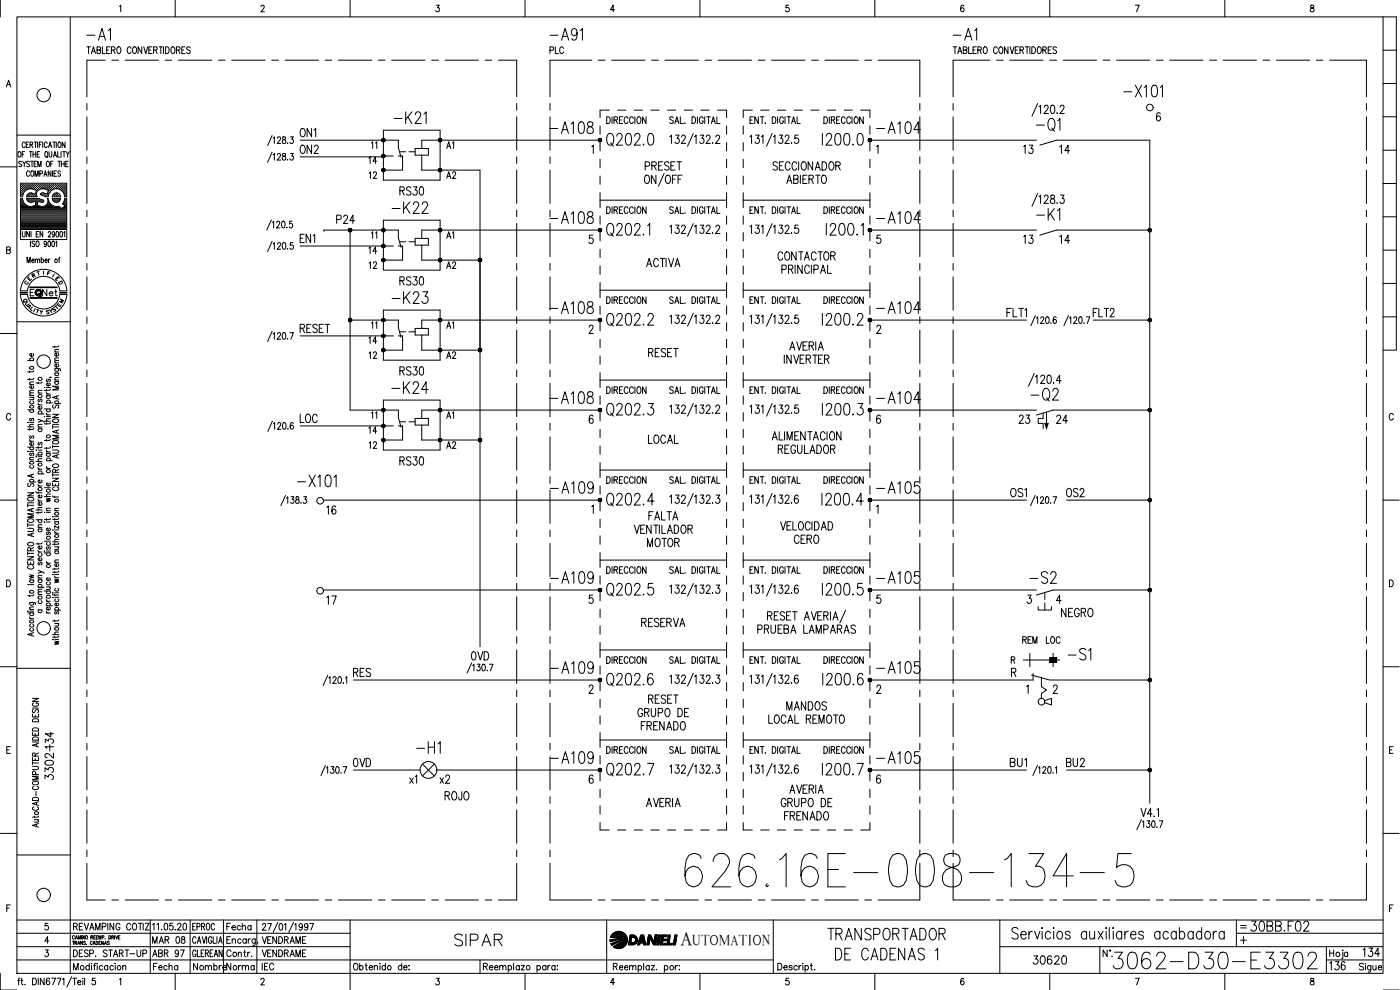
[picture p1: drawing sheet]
<svg xmlns="http://www.w3.org/2000/svg" width="420mm" height="297mm" viewBox="0 0 420 297" stroke-linecap="round" stroke-linejoin="round" font-family="sans-serif">
<defs><g id="words">
<text font-size="15.4" x="204.3" y="267.4">626.16E-008-134-5</text>
<text font-size="8.8" x="332.7" y="291.7">3062-D30-E3302</text>
<g font-size="7.5">
<text x="309.7" y="40.6">-Q1</text>
<text x="181" y="45.2">Q202.0</text>
<text x="181" y="99.1">Q202.2</text>
<text x="308.3" y="121.7">-Q2</text>
<text x="181" y="153.1">Q202.4</text>
<text x="181" y="180.3">Q202.5</text>
<text x="181" y="234.2">Q202.7</text>
</g>
<g font-size="7.1">
<text x="24.7" y="13.4">-A1</text>
<text x="163.7" y="13.4">-A91</text>
<text x="284.7" y="13.4">-A1</text>
<text x="336.2" y="30.3">-X101</text>
<text x="117.1" y="38.5">-K21</text>
<text x="163.7" y="41.3">-A108</text>
<text x="261.8" y="41.3">-A104</text>
<text x="116.4" y="65.3">-K22</text>
<text x="163.7" y="68.4">-A108</text>
<text x="261.8" y="68.4">-A104</text>
<text x="309.7" y="67.4">-K1</text>
<text x="116.4" y="92.4">-K23</text>
<text x="163.7" y="95.2">-A108</text>
<text x="261.8" y="95.2">-A104</text>
<text x="116.4" y="119.2">-K24</text>
<text x="163.7" y="122.4">-A108</text>
<text x="181" y="125.9">Q202.3</text>
<text x="261.8" y="122.4">-A104</text>
<text x="88.2" y="147.1">-X101</text>
<text x="164" y="149.2">-A109</text>
<text x="261.8" y="149.2">-A105</text>
<text x="164" y="176.4">-A109</text>
<text x="261.8" y="176.4">-A105</text>
<text x="308" y="176.4">-S2</text>
<text x="164" y="203.2">-A109</text>
<text x="261.8" y="203.2">-A105</text>
<text x="319.3" y="199.3">-S1</text>
<text x="123.8" y="227.2">-H1</text>
<text x="164" y="230.4">-A109</text>
<text x="261.8" y="230.4">-A105</text>
<text x="135.1" y="285">SIPAR</text>
<text x="247.3" y="283.3">TRANSPORTADOR</text>
<text x="249.4" y="289.3">DE CADENAS 1</text>
</g>
<text font-size="6.6" x="245.5" y="125.6">I200.3</text>
<g font-size="6.2">
<text x="99.8" y="68.4">P24</text>
<text x="305.9" y="74.4">13</text>
<text x="321.7" y="74.4" transform="rotate(-90 321.7 74.4)">14</text>
<text x="118.9" y="113.9">RS30</text>
<text x="304.4" y="128.4">23</text>
<text x="315.7" y="128.4">24</text>
<text x="104.8" y="231.4">0VD</text>
<text x="302" y="231.4">BU1</text>
<text x="318.9" y="231.4">BU2</text>
<text x="374.3" y="280.5">30BB.F02</text>
<text x="308.7" y="290.7">30620</text>
</g>
<text font-size="5.9" x="204.3" y="283.5">A</text>
<g font-size="5.7">
<text x="88.9" y="47.3">ON2</text>
<text x="88.9" y="42.3">ON1</text>
<text x="305.9" y="47.3">13</text>
<text x="316.8" y="47.3">14</text>
<text x="192.3" y="52.2">PRESET</text>
<text x="118.9" y="59.6">RS30</text>
<text x="88.9" y="74.1">EN1</text>
<text x="232.1" y="79.4">CONTACTOR</text>
<text x="118.9" y="86.8">RS30</text>
<text x="88.9" y="100.9">RESET</text>
<text x="327" y="96.3">FLT2</text>
<text x="193.3" y="108.3">RESET</text>
<text x="88.9" y="128.1">LOC</text>
<text x="193.3" y="134.4">LOCAL</text>
<text x="232.5" y="137.2">REGULADOR</text>
<text x="118.9" y="140.8">RS30</text>
<text x="97" y="155.6">16</text>
<text x="302" y="150.3">OS1</text>
<text x="318.9" y="150.3">OS2</text>
<text x="193.7" y="157.3">FALTA</text>
<text x="193" y="165.1">MOTOR</text>
<text x="237.1" y="164.4">CERO</text>
<text x="97" y="182.4">17</text>
<text x="191.2" y="189.1">RESERVA</text>
<text x="226.1" y="191.2">PRUEBA LAMPARAS</text>
<text x="317.5" y="186.3">NEGRO</text>
<text x="140.4" y="199.3">0VD</text>
<text x="104.8" y="204.3">RES</text>
<text x="193.3" y="212.4">RESET</text>
<text x="234.9" y="214.1">MANDOS</text>
<text x="190.1" y="216.3">GRUPO DE</text>
<text x="191.2" y="220.1">FRENADO</text>
<text x="16.9" y="225.8" transform="rotate(-90 16.9 225.8)">134</text>
<text x="16.9" y="235.3" transform="rotate(-90 16.9 235.3)">3302-</text>
<text x="130.9" y="236.4">x2</text>
<text x="132.3" y="241.3">ROJO</text>
<text x="233.2" y="243.4">GRUPO DE</text>
<text x="234.2" y="247.3">FRENADO</text>
<text x="397.9" y="292.1">136</text>
<text x="407.8" y="288.2">134</text>
</g>
<g font-size="5.3">
<text x="163.7" y="17.3">PLC</text>
<text x="109.4" y="50.4">14</text>
<text x="109.4" y="77.3">14</text>
<text x="109.7" y="81.8">12</text>
<text x="133" y="81.8">A2</text>
<text x="109.4" y="104.4">14</text>
<text x="109.4" y="131.2">14</text>
<text x="109.7" y="135.8">12</text>
<text x="133" y="135.8">A2</text>
<text x="305.9" y="194.4">REM</text>
<text x="312.9" y="194.4">LOC</text>
<text x="125.9" y="236.4" transform="rotate(-90 125.9 236.4)">x1</text>
<text x="44.4" y="284.3">MAR 08</text>
<text x="44.4" y="288.2">ABR 97</text>
</g>
<g font-size="4.9">
<text x="113.9" y="45.9" transform="rotate(-90 113.9 45.9)">11</text>
<text x="136.9" y="45.9" transform="rotate(-90 136.9 45.9)">A1</text>
<text x="109.7" y="54.7">12</text>
<text x="133" y="54.7">A2</text>
<text x="113.9" y="72.7" transform="rotate(-90 113.9 72.7)">11</text>
<text x="133" y="72.7">A1</text>
<text x="11.6" y="90">Net</text>
<text x="113.9" y="99.8" transform="rotate(-90 113.9 99.8)">11</text>
<text x="136.9" y="99.8" transform="rotate(-90 136.9 99.8)">A1</text>
<text x="109.7" y="108.7">12</text>
<text x="133" y="108.7">A2</text>
<text x="113.9" y="126.6" transform="rotate(-90 113.9 126.6)">11</text>
<text x="133" y="126.6">A1</text>
<text x="56.4" y="280.1">EPROC</text>
<text x="66.7" y="280.1">Fecha</text>
<text x="44.8" y="292.1">Fecha</text>
<text x="56.8" y="292.1">Nombre</text>
<text x="66.7" y="292.1">Norma</text>
<text x="77.6" y="292.1">IEC</text>
</g>
<text font-size="4.4" x="207.9" y="283.5">UTOMATION</text>
<g font-size="4">
<text x="7.1" y="85.4">E</text>
<text x="15.5" y="85.4">E</text>
<text x="16.2" y="86.4">D</text>
<text x="5.6" y="92.1">Q</text>
<text x="6.3" y="92.8">U</text>
<text x="7.1" y="93.8">A</text>
<text x="14.5" y="94.5">S</text>
<text x="15.2" y="93.8">T</text>
<text x="16.6" y="92.1">M</text>
</g>
<text font-size="3.5" x="371.1" y="279.8">=</text>
</g></defs>
<!-- layer: DCA_A3E2|CART -->
<g fill="none" stroke="#000" stroke-width=".3">
<path d="M.1 .1v5M5.1 5.1h410v286.9h-410zM21.1 5.1v286.9M35.9 1.9l.3-.3v1.9M52.6 .1v5M78.3 2l.4-.4h.5l.1 .5-.2 .5-.8 .9h1.1M105.1 .1v5M130.9 1.6h.9l-.5 .7a.61 .61 0 0 1 .5 1 .61 .61 0 0 1-1-.1M157.6 .1v5M184.4 2.9h-1.2l.8-1.3v1.9M210.1 .1v5M236.7 1.6h-.8l-.1 .8a.63 .63 0 0 1 1 0 .63 .63 0 0 1-.1 .9 .63 .63 0 0 1-.9-.1"/>
<path d="M262.6 .1v5M289.3 1.8l-.4-.2a1.12 1.12 0 0 0-.1 1.9 .57 .57 0 0 0 .5-.8 .57 .57 0 0 0-.9-.1l-.1 .3M315 .1v5M340.7 1.6h1.2l-.8 1.9M367.6 .1v5M393.4 1.6v.6a.72 .72 0 0 1 .9 .4 .72 .72 0 0 1-.3 .9 .64 .64 0 0 1-.8-.6 .64 .64 0 0 1 .8-.6l.3-.3-.1-.4zM415.1 5.1h4v100h-4M415.1 15.1h4M1.9 26.1l.7-2 .6 2M2.2 25.4h.8M415.1 35h4M415.1 25h4"/>
<path d="M.1 50.1h5M5.1 40.5h16M5.6 45.6l.1-.1a.86 .86 0 0 1 .6 .8 .86 .86 0 0 1-.6 .8 1.09 1.09 0 0 1-.1-1.5zM6.2 56.9h.1M6.2 56.2h.1M6.2 55.6h.1M6.2 57.5h.1M6.2 58.2h.1M6.2 58.8h.1M6.2 59.7h.4M6.4 57.2l.1 .1M6.4 56.5h.2"/>
<path d="M6.4 55.9l.1 .1M6.4 55.3h.2M6.4 57.8h.2M6.4 58.4h.2M6.5 48.6l-.3-.2-.6 .2 .2 .4 .6 .4 .1 .4-.3 .2-.6-.2M6.5 55.2v.2M6.5 56.5v.1M6.5 57.8v.1M6.5 58.4v.1M6.6 46.3h.5M6.7 56.9h.2M6.7 56.2h.2"/>
<path d="M6.7 55.6h.2M6.7 57.5h.2M6.7 58.2h.2M6.8 48.4l.5 .8 .5-.8M6.8 55.5v.2M6.8 56.2v.1M6.8 56.8v.2M6.8 57.4v.2M6.8 58.1v.1M7 58.3l-.2 .8-.7-.1v-4h13.9v4h-.6l-.2-.7M7.1 57.2h.1M7.1 56.5h.1"/>
<path d="M7.1 55.9h.1M7.1 55.3h.1M7.2 55.2v.2M7.2 55.9v.1M7.2 56.5v.1M7.2 57.1v.2M7.3 49.2v.8M7.4 56.9h.1M7.4 56.2h.1M7.4 55.6h.1M7.4 45.5h-.8v1.6M7.5 55.5v.2"/>
<path d="M7.5 56.2v.1M7.5 56.8v.2M7.5 43a.46 .46 0 0 0-.5-.4 .46 .46 0 0 0-.4 .7v.3a.47 .47 0 0 0 .3 .7 .47 .47 0 0 0 .6-.4M7.7 56.5h.1M7.7 55.9l.1 .1M7.7 55.3h.1M7.8 55.2v.2M7.8 56.5v.1M7.9 43.4h.4M8 59.6l3.7-.1 1.2 .5a.43 .43 0 0 1 .1 .6 .43 .43 0 0 1-.6 .1l-1-.3-.3 1.1 1.8 .5M8 56.9h.1M8 56.2h.2"/>
<path d="M8 55.6h.2M8 59.6l.1 .3M8.1 59.9l.4 .5 .6 .3 1.4-.3 .3 1.1a2.7 2.7 0 0 1-2.7 .1l-.6-.4-.6-.9M8.1 55.5v.2M8.1 56.2v.1M8.1 56.8h.1M8.1 58.8l-.1 .3M8.1 59.7h3.7M8.2 58.8h.1M8.3 56.8l-.8 .6-.6 .9M8.3 56.5h.2M8.3 55.9h.2"/>
<path d="M8.3 55.3h.2M8.3 58.4h.2M8.3 58.3l-.2 .4M8.4 55.2v.2M8.4 55.9v.1M8.4 56.5v.1M8.4 58.4v.1M8.6 42.6h-.7v1.7h.7M8.6 56.2h.2M8.6 55.6h.2M8.6 58.8h.2M8.7 55.5v.2"/>
<path d="M8.7 56.2v.1M8.7 58.7v.2M8.8 58l-.4 .3M8.8 58.2h-.1M8.8 48.6l-.2-.2-.6 .2v.3l.8 .7-.2 .4-.6-.2M8.8 51.7a.46 .46 0 0 0-.5-.4 .46 .46 0 0 0-.3 .6l.2 .9 .4 .1 .2-.4M8.8 45.5h.9M9 55.9l.1 .1M9 55.3h.1M9 58.4h.1M9 43.4l.7-.1 .1-.5-.8-.2v1.7M9.1 56.5h-.1"/>
<path d="M9.1 55.2v.2M9.1 58.4v.1M9.2 48.4h.8M9.2 45.5v1.6M9.3 56.2h.1M9.3 55.6h.1M9.3 58.2h.1M9.3 58.8h.1M9.4 55.5v.2M9.4 56.2v.1M9.4 58.1v.1M9.4 58.7v.2"/>
<path d="M9.4 51.3h.2a.86 .86 0 0 1 .6 .8 .86 .86 0 0 1-.6 .8 1.2 1.2 0 0 1-.2-1.6zM9.4 43.4l.4 .9M9.6 48.4v1.6M9.6 56.5h.1M9.6 55.9h.1M9.6 55.3h.1M9.6 58.4h.1M9.7 55.2v.2M9.7 55.9v.1M9.7 56.5v.1M9.7 58.4v.1M9.9 46.3h.8"/>
<path d="M9.9 45.5v1.6M9.9 56.2h.2M9.9 55.6h.2M9.9 58.8h.2M9.9 56.8l1 .3-.4 1.2-1.1-.4-.6 .1M10 56.7l-.8-.1-.9 .2M10 55.5v.2M10 56.2v.1M10 58.2h.1M10 58.7v.2M10.2 42.6h.8M10.2 49.2h.5"/>
<path d="M10.2 56.5h.2M10.2 55.9l.1 .1M10.2 55.3h.2M10.2 58.4h.2M10.3 55.2v.2M10.3 56.5v.1M10.3 58.4v.1M10.5 52.9v-1.6l.5 1.6 .5-1.6v1.6M10.5 56.9h.2M10.5 56.2h.2M10.5 55.6h.2M10.5 58.8h.2"/>
<path d="M10.6 55.5v.2M10.6 56.2v.1M10.6 56.8v.1M10.6 58.7v.2M10.7 42.6v1.7M10.7 58.2h.1M10.7 45.5v1.6M10.9 56.5h.1M10.9 55.9h.1M10.9 55.3h.1M11 57.2h.1M11 55.2v.2"/>
<path d="M11 55.9v.1M11 56.5v.1M11 48.4h-.8v1.6h.8M11.2 46.3h.4M11.2 56.9h.1M11.2 56.2h.1M11.2 55.6h.1M11.3 55.5v.2M11.3 56.2v.1M11.3 56.8v.2M11.3 42.6v1.7M11.3 50v-1.6l.6 1.6 .4-1.6v1.6"/>
<path d="M11.5 56.5h.1M11.5 55.9l.1 .1M11.5 55.3h.1M11.6 55.2v.2M11.6 56.5v.1M11.8 43.4h.4M11.8 56.2h.2M11.8 55.6h.2M11.9 55.5v.2M11.9 56.2v.1M11.9 56.8a1.5 1.5 0 0 0-.8 2.2h-3.1M11.9 45.5h-.7v1.6h.7"/>
<path d="M11.9 52.1l.8-.1-.1-.7h-.7v1.6M12.1 56.5h.2M12.1 55.9h.2M12.1 55.3h.2M12.2 55.2v.2M12.2 55.9v.1M12.2 56.5v.1M12.3 58.1v.4M12.3 58.5l1.4 .5h.7M12.4 58h-.1M12.4 56.2h.2M12.4 55.6h.2"/>
<path d="M12.4 58.2h.2M12.5 42.6h-.7v1.7M12.5 55.5v.2M12.5 56.2v.1M12.5 58.1v.1M12.8 55.9l.1 .1M12.8 55.3h.1M12.8 58.4h.1M12.8 42.6v1.7M12.9 56.5h-.1M12.9 55.2v.2M12.9 58.4v.1"/>
<path d="M13.1 56.2h.2M13.1 55.6h.2M13.1 58.2h.2M13.2 52.9l.4-1.6 .5 1.6M13.2 55.5v.2M13.2 56.2v.1M13.2 58.1v.1M13.3 52.4h.6M13.4 56.5h.1M13.4 55.9h.1M13.4 55.3h.1M13.4 58.4h.1"/>
<path d="M13.5 55.2v.2M13.5 55.9v.1M13.5 56.5v.1M13.5 58.4v.1M13.6 56.7l-.8-.1-.9 .2M13.6 56.8l.9 .3-.4 1.2-1.1-.4-.6 .1M13.7 45.6l.1-.1a.88 .88 0 0 1 .6 .8 .88 .88 0 0 1-.6 .8 1.09 1.09 0 0 1-.1-1.5zM13.7 56.2h.2M13.7 55.6h.2M13.7 58.8h.2M13.8 55.5v.2M13.8 56.2v.1"/>
<path d="M13.8 58.7v.2M14 46.8l.3 .5M14.1 56.5h.1M14.1 55.9h.1M14.1 55.3h.1M14.1 58.4h.1M14.1 48.5l.2-.1a.86 .86 0 0 1 .6 .8 .86 .86 0 0 1-.6 .8 1.09 1.09 0 0 1-.2-1.5zM14.1 55.2v.2M14.1 55.9v.1M14.1 56.5v.1M14.1 58.4v.1M14.2 43a.46 .46 0 0 0-.6-.4 .46 .46 0 0 0-.3 .7l.2 .9 .4 .1 .3-.4"/>
<path d="M14.4 58.8h.1M14.4 56.9h.1M14.4 56.2h.1M14.4 55.6h.1M14.4 58.2h.1M14.4 59.6h-.2a1.59 1.59 0 0 1-1.3 2.3M14.4 55.5v.2M14.4 56.2v.1M14.4 56.8v.2M14.4 58.1v.1M14.4 59.6a2.78 2.78 0 0 0 3.4 2.4l.6 .5M14.5 57.5h.1"/>
<path d="M14.6 44.3l.4-1.7 .5 1.7M14.7 57.2l.1 .1M14.7 56.5h.1M14.7 55.9l.1 .1M14.7 55.3h.1M14.7 57.8h.1M14.7 45.5l.1 1.4 .3 .2 .4-.2v-1.4M14.7 43.7h.6M14.8 57.8h.1M14.8 55.2v.2M14.8 56.5v.1M15 56.9h.2"/>
<path d="M15 56.2h.2M15 55.6h.2M15.1 55.5v.2M15.1 56.2v.1M15.1 56.8v.2M15.2 49.2h.5M15.3 51.3v1.6l-.8-1.6v1.6M15.3 56.5h.2M15.3 55.9h.2M15.3 55.3h.2M15.4 55.2v.2M15.4 55.9v.1"/>
<path d="M15.4 56.5v.1M15.6 56.9h.1M15.6 56.2h.2M15.6 55.6h.2M15.7 59.6h2.5a1.26 1.26 0 0 1-1.3 1.1 1.26 1.26 0 0 1-1.2-1.1zM15.7 55.5v.2M15.7 56.2v.1M15.7 56.8v.1M15.7 51.3v1.6M15.8 59.7h2.2M15.8 42.6h.9M16 48.4h-.8v1.6"/>
<path d="M16 56.5h.1M16 55.9v.1M16 55.3h.1M16 56.8l-1.2 1-.4 1.3M16 56.8l1-.2 .9 .2M16 47.1l.5-1.6 .5 1.6M16 58.4h.1M16 55.2v.2M16 56.5v.1M16 58.4v.1M16.1 58.3l-.4 .7 2.5 .1-.4-.8M16.2 46.6h.6"/>
<path d="M16.2 52.1h.5M16.3 42.6v1.7M16.3 56.2h.1M16.3 55.6h.1M16.3 58.8h.1M16.3 55.5v.2M16.3 56.2v.1M16.3 58.2h.1M16.3 58.7v.2M16.4 58.2h.1M16.5 58l-.4 .3M16.5 58h.9"/>
<path d="M16.6 56.5h.1M16.6 55.9h.1M16.6 55.3h.1M16.6 58.4h.1M16.7 55.2v.2M16.7 55.9v.1M16.7 56.5v.1M16.7 58.4v.1M16.9 42.6v1.7M16.9 56.2h.2M16.9 55.6h.2M16.9 58.2h.2"/>
<path d="M16.9 58.8h.2M17 51.3h-.8v1.6h.8M17 55.5v.2M17 56.2v.1M17 58.1v.1M17 58.7v.2M17.2 55.9l.1 .1M17.2 55.3h.2M17.2 58.4h.2M17.3 45.5v1.6h.7M17.3 56.5h-.1M17.3 55.2v.2"/>
<path d="M17.3 58.4v.1M17.4 48.4h.8M17.4 58l.4 .3M17.5 56.2h.2M17.5 55.6h.2M17.5 58.8h.2M17.6 42.7l.1-.1a.86 .86 0 0 1 .7 .8 .86 .86 0 0 1-.7 .9 1.09 1.09 0 0 1-.1-1.6zM17.6 55.5v.2M17.6 56.2v.1M17.6 58.7v.2M17.8 48.4v1.6M17.9 56.5h.1"/>
<path d="M17.9 55.9h.1M17.9 55.3h.1M17.9 56.8l.8 .6 .5 .9M17.9 55.2v.2M17.9 55.9v.1M17.9 56.5v.1M18.2 51.5a.41 .41 0 0 0-.7-.2 .41 .41 0 0 0 .1 .7l.4 .2a.42 .42 0 0 1 0 .7 .42 .42 0 0 1-.6-.2M18.2 56.9h.1M18.2 56.2h.1M18.2 55.6h.1M18.2 55.5v.2M18.2 56.2v.1"/>
<path d="M18.2 56.8v.2M18.3 45.5v1.6M18.4 49.2h.9M18.4 48.4v1.6M18.5 56.5h.1M18.5 55.9l.1 .1M18.5 55.3h.1M18.6 57.2h.1M18.6 55.2v.2M18.6 56.5v.1M18.8 45.5h.8M18.8 56.9h.2"/>
<path d="M18.8 56.2h.2M18.8 55.6h.2M18.9 57.4l.1 .1M18.9 55.5v.2M18.9 56.2v.1M18.9 56.8v.2M19.1 57.2h.2M19.1 56.5h.2M19.1 55.9h.2M19.1 55.3h.2M19.1 57.8h.2M19.2 45.5v1.6"/>
<path d="M19.2 55.2v.2M19.2 55.9v.1M19.2 56.5v.1M19.2 57.1v.2M19.2 57.8v.1M19.3 48.4v1.6M19.4 56.9h.2M19.4 56.2h.2M19.4 55.6h.2M19.4 57.5h.2M19.4 58.2h.2M19.5 58.8h.1"/>
<path d="M19.5 42.6v1.7l-.8-1.7v1.7M19.5 55.5v.2M19.5 56.2v.1M19.5 56.8v.2M19.5 57.4v.2M19.5 58.1v.1M19.5 58.7v.2M19.5 59.7h.4M19.7 49.2h.5M19.8 57.2l.1 .1M19.8 56.5h.1M19.8 55.9l.1 .1"/>
<path d="M19.8 55.3h.1M19.8 57.8h.1M19.8 58.4h.1M19.9 45.5l.4 .8 .5-.8M19.9 55.2v.2M19.9 56.5v.1M19.9 57.8v.1M19.9 58.4v.1M20.3 46.3v.8M20.5 48.4h-.8v1.6h.8M415.1 55.1h4M415.1 45.1h4"/>
<path d="M2 75l1-.1v-.7l-1-.1v2l1-.3 .1-.4-.3-.4M6.1 68.9v3h13.9v-3M6.2 64.5h13.7M6.2 64.2h13.7M6.2 63.9h13.7M6.2 63.5h13.7M6.2 63.2h13.7M6.2 62.9h13.7M6.2 62.6h12.1M6.2 62.3h11.7M6.2 62h2.3M6.2 61.6h1.6"/>
<path d="M6.2 61.3h1.3M6.2 61h1M6.2 60.7h.7M6.2 60.4h.6M6.2 60.1h.5M6.2 64.8h13.7M6.2 65.1h13.7M6.2 65.4h13.7M6.2 65.8h13.7M6.2 66.1h13.7M6.2 66.4h13.7M6.2 66.7h13.7"/>
<path d="M6.2 67h13.7M6.2 67.3h13.7M6.2 67.7h13.7M6.2 68h13.7M6.2 68.3h13.7M6.2 68.6h13.7M6.7 69.5v1.1l.4 .5 .4-.2v-1.4M7 60.3l-.3-.7h-.6v9.3h13.9v-9.3h-.6l-.2 .7M8.1 78.8v-1.6l.5 1.6 .5-1.6v1.6M8.3 60.1h4.4M8.5 60.4h1.7M8.8 69.5v1.6l-.8-1.6v1.6"/>
<path d="M9.1 72.3v1.7M9.3 69.5v1.6M9.5 78.2h.7l-.1-.4a.48 .48 0 0 0-.6 .5 .48 .48 0 0 0 .6 .4l.1-.1M9.9 62h2.1M10.4 72.6a.41 .41 0 0 0-.6-.2 .41 .41 0 0 0 0 .7l.4 .1a.44 .44 0 0 1 .2 .7 .44 .44 0 0 1-.7 0l-.1-.1M10.6 78l.3-.3 .3 .1 .1 1M10.6 77.7v1.1M10.6 60.4h.7M10.7 60.7h.5M10.8 61h.4M10.8 61.6h.3M10.9 61.3h.2"/>
<path d="M10.9 70.3h.4M11 72.4l.1-.1a.82 .82 0 0 1 .7 .9 .82 .82 0 0 1-.8 .7l-.2-.5zM11.3 78l.3-.3 .3 .1v1M11.6 69.5h-.7v1.6h.7M11.8 60.4h1.2M12.4 77.9l.1-.1a.48 .48 0 0 1 .6 .5 .48 .48 0 0 1-.6 .4l-.1-.1M12.4 77.2v1.6M12.8 69.5v1.6l-.8-1.6v1.6M13.4 62h2.8M13.5 78.2h.7l-.1-.4a.47 .47 0 0 0-.6 .5 .47 .47 0 0 0 .6 .4l.1-.1M13.9 61.6h1.6M14 72.9l-.2 .4a.46 .46 0 0 1-.6-.4 .46 .46 0 0 1 .6-.5 .85 .85 0 0 1 .3 1 .85 .85 0 0 1-.8 .5v-.1"/>
<path d="M14.2 61.3h1M14.4 61h.5M14.4 60.7h.2M14.5 69.9a.39 .39 0 0 1 .5-.4 .39 .39 0 0 1 .2 .6l-.8 1h.8M14.5 60.4h.1M14.6 72.4l.1-.1a.96 .96 0 0 1 0 1.7l-.3-.7zM14.6 77.7v1.1M15 77.7l-.4 .5M15.7 72.4l.2-.1a.96 .96 0 0 1 0 1.7l-.2-.1-.2-.6zM16 60.1h1.9M16.2 60.4h1.4M16.4 70l-.2 .4a.46 .46 0 0 1-.6-.4 .46 .46 0 0 1 .6-.5 .85 .85 0 0 1 .3 1 .85 .85 0 0 1-.8 .6v-.2"/>
<path d="M16.7 72.7l.3-.4v1.7M17 69.5h.1a.96 .96 0 0 1 0 1.6l-.3-.7zM17.6 77.7h.3M18 77.2l-.3 .3v1.3M18.2 69.5h.1a.96 .96 0 0 1 0 1.6l-.4-.7zM18.5 62.6h1.4M18.7 61.1l.8 .8-1.1 .7M19 61h.9M19 62.3h.9M19 61.3h.9M19.1 69.8l.3-.3v1.6M19.2 60.7h.7"/>
<path d="M19.2 60.3l-.5 .9M19.3 61.6h.6M19.3 60.4h.6M19.4 60.1h.5M19.6 62h.3M415.1 75h4M415.1 65.1h4M5.1 96.5h16M6.1 87.3h2.1M6.1 87.3a7 7 0 0 1 7-6.5 7 7 0 0 1 7 6.5M6.1 88.3a7 7 0 0 0 7 6.5 7 7 0 0 0 7-6.5M8.2 87.3a4.9 4.9 0 0 1 4.9-4.4 4.9 4.9 0 0 1 4.9 4.4"/>
<path d="M8.2 88.3a4.9 4.9 0 0 0 4.9 4.4 4.9 4.9 0 0 0 4.9-4.4M9 86.1h8.1v.2h-8.1M9 89.3h8.1v.2h-8.1zM9.1 86.2h8M9.1 89.4h8M10.2 86.8h-1.1v2M11 92.9l.7 .2M11.4 81.6l.3 1M11.7 81.5l-.7 .1M12.1 93.2l.3 .5 .4-.5M12.4 93.7l-.1 .6M13.1 81.4v1"/>
<path d="M415.1 95.1h4M415.1 85h4M.1 100.1h5M8.3 108.2h1.8M8.9 111.3v.5M8.9 113.6v.4M8.9 119.2h1.2M8.9 118.6h1.2M8.9 115.3h1.2M9.2 108.2l-.2-.1a.53 .53 0 0 1 .5-.7 .53 .53 0 0 1 .5 .7l-.1 .1M9.8 119.2l.3 .3-.1 .4h-1.1M9.9 115.8l.1 .1a.53 .53 0 0 1-.5 .7 .53 .53 0 0 1-.5-.7l.4-.1v.8"/>
<path d="M9.9 106.1l.1 .1a.54 .54 0 0 1-.5 .7 .54 .54 0 0 1-.5-.7l.4-.1v.8M10.1 117.9h-1.1l-.1 .4 .4 .3M10.1 117.1l-1.1 .1-.1 .3 .4 .4M10.1 114.6l-1.1 .1-.1 .3 .4 .3M10.1 113.5l-.1 .3h-1.7M10.1 111.2l-.3 .4h-1.5M11.4 114.7v.5M11.4 117.9h1.2M11.7 119.7l-.3 .3 .3 .6 .4-.8h.4l.1 .5-.2 .3M12.6 117.1l-1.1 .1-.1 .3 .4 .4M12.6 114.6l-.1 .3h-1.7M13.4 116.3h.1"/>
<path d="M13.9 117.7l.1 .3 .4 .2M13.9 116.8v.5M13.9 118.7h1.2M13.9 118.2h1.2M13.9 116.3h1.2M14.2 118.7l-.2 .2a.52 .52 0 0 0 .6 .7 .52 .52 0 0 0 .3-.9M14.2 113.7l-.3 .3 .1 .5h.4l.2-.7 .3-.1 .2 .3-.2 .5M14.9 114.9l.1 .2a.52 .52 0 0 1-.5 .7 .52 .52 0 0 1-.4-.8l.3-.1v.9M15 113.2l.5 .1M15.1 116.7l-.3 .4h-1.5M16.4 110.6l1.6 .1 .1 .5M16.4 103.8v.5"/>
<path d="M16.4 114.5h1.2M16.4 114h1.2M16.4 111.9h1.2M16.4 108.9h1.2M16.4 105.6h1.2M16.7 114.5l-.2 .2a.51 .51 0 0 0 .6 .6 .51 .51 0 0 0 .3-.8M16.7 111.9a.55 .55 0 0 0 .2 .9 .55 .55 0 0 0 .7-.6l-.2-.3M16.7 110.6l-.2 .1a.53 .53 0 0 0 .5 .7 .53 .53 0 0 0 .5-.7l-.1-.1M17 118.9v.7M17.4 109.3l.1 .1a.52 .52 0 0 1-.5 .7 .52 .52 0 0 1-.4-.7l.3-.1v.8M17.4 106l.1 .2a.52 .52 0 0 1-.5 .6 .52 .52 0 0 1-.4-.7l.3-.1v.8M17.6 118.7l-1.8 .5 1.8 .6"/>
<path d="M17.6 115.9h-1.8l1.8 .5-1.8 .6h1.8M17.6 113.3l-1.1 .1-.1 .3 .4 .3M17.6 108.1l-1.1 .1-.1 .3 .4 .4M17.6 107.4h-1.1l-.1 .4 .4 .3M17.6 104.8l-1.1 .1-.1 .4 .4 .3M17.6 103.7l-.3 .4h-1.5M3.2 124.5a.63 .63 0 0 0-.8-.5 .63 .63 0 0 0-.5 .8v.5a.63 .63 0 0 0 .5 .7 .63 .63 0 0 0 .8-.5M8.3 135.4h.2zM8.3 126.7h.2zM8.3 128.1h1.8M8.3 134.1h1.8M8.3 123h1.8"/>
<path d="M8.9 131.9l.5 .5M8.9 128.6v.5M8.9 138h1.2M8.9 135.4h1.2M8.9 132.4h1.2M8.9 126.7h1.2M9.2 139.7a.54 .54 0 0 0 0 .8 .54 .54 0 0 0 .8-.2l.1-.4-.2-.2M9.2 135.9l-.3 .3 .3 .5 .4-.7h.4l.1 .4-.2 .3M9.2 134.1l-.2 .2a.53 .53 0 0 0 .5 .7 .53 .53 0 0 0 .5-.7l-.1-.2M9.2 130.8l-.3 .2 .3 .5 .4-.7h.4l.1 .5-.2 .2M9.2 125.5l-.3 .3 .1 .4h.4l.2-.7h.3l.2 .3-.2 .4M9.2 123l-.2 .1a.53 .53 0 0 0 .5 .7 .53 .53 0 0 0 .5-.7l-.1-.1"/>
<path d="M9.2 120.3l-.2 .2a.52 .52 0 0 0 .6 .7 .52 .52 0 0 0 .3-.9M9.9 132.8a.49 .49 0 0 1 0 .7 .49 .49 0 0 1-.7 0 .49 .49 0 0 1-.1-.6l.3-.1v.8M10.1 137.2l-1.1 .1-.1 .3 .4 .4M10.1 128.5l-.3 .3h-1.5M10.1 127.3l-1.1 .1-.1 .3 .4 .4M10.8 137h.2zM10.8 135h.2zM10.8 138.5h1.8M10.8 136.5h1.8M11.4 125.8l1.2 .4-1.2 .5M11.4 120.9l.1 .4 .4 .2M11.4 134v.5"/>
<path d="M11.4 137h1.2M11.4 135h1.2M11.4 128.6h1.2M11.4 128.1h1.2M11.4 124.2h1.8M11.4 121.5h1.2M11.7 136.5a.51 .51 0 0 1 0-.7 .51 .51 0 0 1 .7 0 .51 .51 0 0 1 0 .7M11.7 132.7l-.3 .3 .1 .5h.4l.2-.7 .3-.1 .2 .3-.2 .5M11.7 128.6a.51 .51 0 0 0 0 .8 .51 .51 0 0 0 .7 0 .51 .51 0 0 0 0-.8M11.7 124.2a.51 .51 0 0 1 0-.7 .51 .51 0 0 1 .7 0 .51 .51 0 0 1 0 .7M12.4 121.9a.51 .51 0 0 1 0 .7 .51 .51 0 0 1-.7 .1 .51 .51 0 0 1-.1-.7l.3-.1v.9M12.6 137.7h-1.1l-.1 .4 .4 .4"/>
<path d="M12.6 134l-.3 .3h-1.5M12.6 127.3l-1.1 .1-.1 .3 .4 .4M12.6 126.2l.5 .2 .1 .3M13.3 126.4h1.8M13.3 122.7h1.8M13.4 125h.1M13.9 139.9l.1 .4 .4 .2M13.9 135l.1 .4 .4 .2M13.9 123.9l.1 .4 .4 .2M13.9 126.9v.5M13.9 131.9v.5M13.9 134.2v.5"/>
<path d="M13.9 138.2h1.8M13.9 136.1h1.2M13.9 135.6h1.2M13.9 125h1.2M13.9 124.5h1.2M13.9 120.9h1.8M14.2 138.2l-.2-.1a.52 .52 0 0 1 .6-.7 .52 .52 0 0 1 .3 .8M14.2 136.1l-.2 .1a.52 .52 0 0 0 .6 .7 .52 .52 0 0 0 .3-.8M14.2 122.7a.49 .49 0 0 0 0 .7 .49 .49 0 0 0 .7 0 .49 .49 0 0 0 0-.7M14.2 120.9l-.2-.1a.52 .52 0 0 1 .6-.8 .52 .52 0 0 1 .3 .9M15.1 134.1l-.3 .4h-1.5M15.1 131.8l-.3 .4h-1.5"/>
<path d="M15.1 126.8l-.3 .4h-1.5M15.1 125.6l-1.1 .1-.1 .4 .4 .3M15.8 135l1.6 .1 .2 .3-.2 .5-1.6 .1M15.8 124.3h1.8l-1.8 1h1.8M15.8 127.6v1M15.8 133.5v1M15.8 134h1.8M15.8 128.1h1.8M15.8 127.3h1.8M15.9 139.5a.9 .9 0 0 1 1-.4 .9 .9 0 0 1 .6 .9 1.06 1.06 0 0 1-1.7-.4zM15.9 132.4a.9 .9 0 0 1 1-.4 .9 .9 0 0 1 .6 1 1.06 1.06 0 0 1-1.7-.5zM15.9 126a.9 .9 0 0 1 1-.4 .9 .9 0 0 1 .6 .9 .91 .91 0 0 1-1 .4 .91 .91 0 0 1-.6-.9z"/>
<path d="M16 121.5l-.2 .4 .2 .6 .5-.2 .3-.6a.49 .49 0 0 1 .8 0 .49 .49 0 0 1-.2 .8M16.4 121.1h1.8M16.7 121.1l-.2-.1a.52 .52 0 0 1 .6-.8 .52 .52 0 0 1 .3 .9M17 129.2v.7M17 136.6v.7M17.6 136.4l-1.8 .5 1.8 .6M17.6 130.6h-1.8l1.8 .6-1.8 .5h1.8M17.6 129l-1.8 .5 1.8 .6M418.2 124.5a.63 .63 0 0 0-.8-.5 .63 .63 0 0 0-.5 .8v.5a.63 .63 0 0 0 .5 .7 .63 .63 0 0 0 .8-.5M.1 150.1h5M8.3 158.5h1.3l.5 .4-.1 .4-.4 .2h-1.3M8.3 147.9h1.8l-1.8 .9h1.8"/>
<path d="M8.3 151.1v1M8.3 157v1M8.3 157.5h1.8M8.3 151.6h1.8M8.3 150.9h1.8M8.4 155.9a.9 .9 0 0 1 1-.3 .9 .9 0 0 1 .6 .9 1.06 1.06 0 0 1-1.7-.4zM8.4 149.5a1.05 1.05 0 0 1 1.7 .4 1.02 1.02 0 0 1-1 .4 1.02 1.02 0 0 1-.8-.7zM8.6 145l-.3 .4 .3 .6 .4-.1 .4-.8 .5-.1 .2 .4-.2 .6M8.9 144.6h1.8M9.2 144.6l-.2-.1a.53 .53 0 0 1 .5-.7 .53 .53 0 0 1 .5 .7l-.1 .1M9.5 142.4v.7M9.5 152.7v.7"/>
<path d="M10.1 159.9l-1.8 .6 1.8 .5M10.1 154.2h-1.8l1.8 .5-1.8 .5h1.8M10.1 152.5l-1.8 .6 1.8 .5M10.1 142.2l-1.8 .6 1.8 .5M10.8 147.5l.1 .3 1.7 .1M10.8 155.9h1.8M10.8 153h1.8M11.4 149.8l.1 .3 .4 .3M11.4 145.2l.1 .4 .4 .2M11.4 140.2l.1 .4 .4 .2M11.4 147.6v.5M11.4 153.6v.5"/>
<path d="M11.4 158.7h1.2M11.4 158.2h1.2M11.4 150.4h1.2M11.4 145.8h1.2M11.4 142.2h1.8M11.4 140.8h1.2M11.7 158.7a.49 .49 0 0 0 0 .7 .49 .49 0 0 0 .7 0 .49 .49 0 0 0 0-.7M11.7 155.9a.51 .51 0 0 0 0 .8 .51 .51 0 0 0 .7 0 .51 .51 0 0 0 0-.8M11.7 142.2a.51 .51 0 0 1 0-.8 .51 .51 0 0 1 .7 0 .51 .51 0 0 1 0 .8M12.4 150.8a.5 .5 0 0 1 0 .7 .5 .5 0 0 1-.7 0 .5 .5 0 0 1 .1-.7h.1v.9M12.4 148.5a.51 .51 0 0 1 0 .7 .51 .51 0 0 1-.7 .1 .51 .51 0 0 1-.1-.7l.3-.1v.9M12.4 144a.5 .5 0 0 1 0 .7 .5 .5 0 0 1-.7 0 .5 .5 0 0 1 .1-.7h.1v.9"/>
<path d="M12.6 157.4l-1.1 .1-.1 .3 .4 .4M12.6 153.5l-.1 .3h-1.7M12.6 152.3h-1.1l-.1 .4 .4 .3M13.3 149h1.8M13.3 146.3h1.8M13.4 156.7h.1M13.4 153.8h.1M13.9 149.4l1.2 .3-1.2 .3 1.2 .3-1.2 .3M13.9 156.6h1.2M13.9 155.6v.5M13.9 153.7h1.2M13.9 153.2h1.2"/>
<path d="M13.9 140.5h1.2M14.2 159.7l-.3 .3 .3 .5 .4-.7h.4l.1 .4-.2 .3M14.9 158.4l.1 .2a.53 .53 0 0 1-.5 .7 .53 .53 0 0 1-.4-.8l.3-.1v.9M14.9 144.9l.1 .2a.52 .52 0 0 1-.5 .7 .52 .52 0 0 1-.4-.8l.3-.1v.9M15.1 155.6l-.3 .3h-1.5M15.1 152.5h-1.1l-.1 .4 .4 .3M15.1 148.2l-1.1 .1-.1 .4 .4 .3M15.8 159h.2zM15.8 155h.2zM15.8 148.8l.1 .3h1.7M15.8 144.9v.9h1.8v-.9M15.8 143.5h1.8l-1.8 1h1.8"/>
<path d="M15.8 142.5h1.8M15.8 142v.9M16.3 146.2a.53 .53 0 0 0-.5 .7 .53 .53 0 0 0 .7 .3h.4a.52 .52 0 0 0 .7-.4 .52 .52 0 0 0-.4-.6M16.4 159.4l.1 .4 .4 .2M16.4 153.2h1.2M16.4 148.9v.4M16.4 155.6v.5M16.4 160h1.2M16.4 159h1.2M16.4 156.5h1.2M16.4 155h1.2M16.7 156.5l-.2 .2a.52 .52 0 0 0 .6 .7 .52 .52 0 0 0 .3-.9"/>
<path d="M16.7 141.7l-.1-.8-.6-.1-.2 .9h1.8M16.7 145.2v.6M17.6 157.8v.7l-1.2-.7v.7M17.6 155.5l-.3 .4h-1.5M17.6 152.5l-1.1 .1-.1 .3 .4 .3M17.6 140.8l-.9 .5M415.1 150.1h4.8M2 174a1.03 1.03 0 0 1 1.2 1 1.03 1.03 0 0 1-1.2 1.1zM8.3 168.4v.9h1.8v-.9M8.3 167h1.8l-1.8 1h1.8M8.3 175.4h1.8M8.3 166h1.8"/>
<path d="M8.3 165.5v1M8.4 163a.9 .9 0 0 1 1-.4 .9 .9 0 0 1 .6 .9 .9 .9 0 0 1-1 .4 .9 .9 0 0 1-.6-.9zM8.7 169.7a.55 .55 0 0 0-.4 .7 .55 .55 0 0 0 .7 .4h.4a.54 .54 0 0 0 .7-.4 .54 .54 0 0 0-.4-.7M8.9 172.5l1.2 .2-1.2 .3 1.2 .3-1.2 .3M8.9 178.5v.5M8.9 174h1.2M9.2 174l-.2 .2a.51 .51 0 0 0 .6 .7 .51 .51 0 0 0 .3-.9M9.2 165.3l-.1-.8-.6-.1-.2 .9h1.8M9.2 168.8v.5M9.5 160.1v.7M10.1 178.4l-.3 .4h-1.5M10.1 164.3l-.9 .5"/>
<path d="M11.4 171.1l1.2 .5-1.2 .4M11.4 165l.1 .4 .4 .2M11.4 178.4h1.2M11.4 176.2h1.8M11.4 173.9h1.2M11.4 173.4h1.2M11.4 165.6h1.2M11.4 162.9v.5M11.7 176.2a.51 .51 0 0 1 0-.7 .51 .51 0 0 1 .7 0 .51 .51 0 0 1 0 .7M11.7 173.9a.51 .51 0 0 0 0 .8 .51 .51 0 0 0 .7 0 .51 .51 0 0 0 0-.8M11.7 168.7l-.3 .3 .1 .4h.4l.2-.6 .3-.1 .2 .3-.2 .5M11.7 166.1a.51 .51 0 0 0 0 .7 .51 .51 0 0 0 .7 0 .51 .51 0 0 0 0-.7"/>
<path d="M12.4 167.4a.51 .51 0 0 1 0 .7 .51 .51 0 0 1-.7 .1 .51 .51 0 0 1-.1-.7l.3-.1v.9M12.4 163.8a.5 .5 0 0 1 0 .8 .5 .5 0 0 1-.7 0 .5 .5 0 0 1 .1-.8h.1v.9M12.6 177.6l-1.1 .1-.1 .3 .4 .4M12.6 176.8l-1.1 .1-.1 .3 .4 .4M12.6 172.6l-1.1 .1-.1 .4 .4 .3M12.6 171.6l.6 .2v.3M12.6 162.8l-.3 .4h-1.5M13.3 177.3h1.8M13.3 165.9h1.8M13.3 162.4h1.8M13.4 165.4h.1M13.9 179.9l.1 .3 .4 .2"/>
<path d="M13.9 168.4l.1 .4 .4 .2M13.9 176.1h1.2M13.9 169h1.2M13.9 165.3h1.2M14.2 177.3a.49 .49 0 0 0 0 .7 .49 .49 0 0 0 .7 0 .49 .49 0 0 0 0-.7M14.2 174.7a.49 .49 0 0 0 0 .7 .49 .49 0 0 0 .7 0 .49 .49 0 0 0 0-.7M14.2 165.9l-.2 .1a.52 .52 0 0 0 .6 .7 .52 .52 0 0 0 .3-.8M14.2 164.1l-.3 .2 .3 .5 .4-.7h.4l.1 .4-.2 .3M14.2 162.8l-.2 .1a.52 .52 0 0 0 .6 .8 .52 .52 0 0 0 .3-.9M14.8 176.1l.3 .3-.1 .4-1.1 .1M14.9 173.4a.5 .5 0 0 1 0 .7 .5 .5 0 0 1-.7 0 .5 .5 0 0 1-.1-.6l.3-.1v.8M15.8 179.2h.2z"/>
<path d="M15.8 178.2l.3 .3h1.5M15.8 177.9h.2zM15.8 172.4h.2zM15.8 162.6h1.8M16.4 173.8l1.2 .2-1.2 .3 1.2 .3-1.2 .3M16.4 172.8l.1 .3 .4 .2M16.4 163.1v.4M16.4 170.5v.4M16.4 171.4v.5M16.4 178.3v.5M16.4 179.2h1.2M16.4 177.9h1.2"/>
<path d="M16.4 173.3h1.2M16.4 172.4h1.2M16.4 168.7h1.2M16.4 165.3h1.2M16.4 164.1h1.2M16.7 179.7l-.2 .2a.53 .53 0 0 0 .5 .6 .53 .53 0 0 0 .5-.6l-.1-.2M16.7 176.6l-.2 .1a.53 .53 0 0 0 .5 .7 .53 .53 0 0 0 .5-.7l-.1-.1M16.7 165.3l-.2 .2a.51 .51 0 0 0 .6 .6 .51 .51 0 0 0 .3-.8M17.3 164.1l.3 .3-.1 .3-1.1 .1M17.4 169.1l.1 .2a.52 .52 0 0 1-.5 .7 .52 .52 0 0 1-.4-.8l.3-.1v.9M17.6 171.4l-.3 .3h-1.5M17.6 170.4l-.1 .3h-1.7"/>
<path d="M17.6 168h-1.1l-.1 .4 .4 .3M17.6 163l-.1 .3h-1.7M17.6 161.8l-1.1 .1-.1 .3 .4 .4M417 174a1.03 1.03 0 0 1 1.2 1 1.03 1.03 0 0 1-1.2 1.1zM8.3 183.4h.2zM8.3 183.9h1.8M8.9 185.1l.5 .5M8.9 180.7l1.6 .1 .1 .6M8.9 185.6h1.2M8.9 183.4h1.2M8.9 182.9h1.2M9.2 188.6l-.2 .1a.53 .53 0 0 0 .5 .7 .53 .53 0 0 0 .5-.7l-.1-.1"/>
<path d="M9.2 187.3l-.2 .2a.51 .51 0 0 0 .6 .7 .51 .51 0 0 0 .3-.9M9.2 183.9l-.2 .2a.51 .51 0 0 0 .6 .6 .51 .51 0 0 0 .3-.8M9.2 180.7l-.2 .2a.53 .53 0 0 0 .5 .7 .53 .53 0 0 0 .5-.7l-.1-.2M9.5 190v.7M10.1 189.8l-1.8 .6 1.8 .5M10.1 182.1l-1.1 .1-.1 .3 .4 .4M11.4 183h1.2M11.7 183a.49 .49 0 0 0 0 .7 .49 .49 0 0 0 .7 0 .49 .49 0 0 0 0-.7M11.7 180.2a.51 .51 0 0 0 0 .7 .51 .51 0 0 0 .7 0 .51 .51 0 0 0 0-.7M13.9 183.4l.1 .3 .4 .2M13.9 183.9h1.2M13.9 181.8h1.8"/>
<path d="M13.9 180.4h1.2M14.2 181.8l-.2-.2a.52 .52 0 0 1 .6-.7 .52 .52 0 0 1 .3 .9M14.9 182.2l.1 .1a.52 .52 0 0 1-.5 .7 .52 .52 0 0 1-.4-.7l.3-.1v.8M15.8 191.8h.2zM15.8 190.4h1.8M16.4 192.3l1.2 .3-1.2 .3 1.2 .3-1.2 .2M16.4 191.8h1.2M16.4 186v.5M16.4 190.9v.5M16.4 187.1h1.2M16.4 183.1h1.8M16.7 183.5l-.3 .3 .3 .4 .4-.7h.4l.1 .5-.2 .2"/>
<path d="M16.7 183.1l-.2-.1a.52 .52 0 0 1 .6-.8 .52 .52 0 0 1 .3 .9M17.3 187.1l.3 .3-.1 .3-1.1 .1M17.4 181a.49 .49 0 0 1-.1 .6 .49 .49 0 0 1-.6 .1 .49 .49 0 0 1-.1-.7h.3v.8M17.6 190.8l-.3 .4h-1.5M17.6 189.6l-1.1 .1-.1 .4 .4 .3M17.6 186l-.3 .3h-1.5M.1 200.1h5M5.1 200.5h16M415.1 200.1h4.8M2 225h.7M3.1 224h-1.1v2h1.1M417 225h.7"/>
<path d="M418.1 224h-1.1v2h1.1M.1 250h5M5.1 256.5h16M415.1 250h4.8M2 272.5h.7M3.1 271.5h-1.1v2M5.1 276h410M45.1 276v16M57.1 276v16M67.1 276v16M77.1 276v16M105.1 276v21"/>
<path d="M182.1 276v16M184.1 279.9h3.1M184.4 279.8h2.5M184.7 279.6h2M185 279.5h1.3M232.1 276v16M300.1 276v16M371.1 276v8M417 272.5h.7M418.1 271.5h-1.1v2M.1 292v5h5M5.1 280h100"/>
<path d="M5.1 284h100M5.1 288h227M5.3 294.2h.6M6 293.5l-.4 .1v1.9M6.3 294.2h.6M6.5 293.5v1.6l.1 .3 .3 .1M7.5 295.3l.1 .1M9.8 293.5a1.01 1.01 0 0 1 1.1 1 1.01 1.01 0 0 1-1.1 1zM11.5 293.5v2M13.3 293.5v2l-1.2-2v2M14.9 293.8l-.1-.2-.4-.1a1.11 1.11 0 0 0-.6 1 1.11 1.11 0 0 0 .7 1 .57 .57 0 0 0 .4-.9 .57 .57 0 0 0-.9-.1l-.1 .3M15.5 293.5h1.2l-.9 2"/>
<path d="M17.1 293.5h1.2l-.8 2M18.8 293.9l.4-.4v2M21.5 293.1l-1.4 3M21.8 293.5h1.2M22.4 293.5v2M23.3 294.7h1v-.2a.53 .53 0 0 0-.7-.3 .53 .53 0 0 0-.3 .7l.4 .6 .6-.3M24.8 293.5v.2zM24.8 294.2v1.3M25.4 293.5v2M28.6 293.5h-.9v.8a.61 .61 0 0 1 .9 .1 .61 .61 0 0 1-.1 .9 .61 .61 0 0 1-.9-.2M35.9 293.9l.3-.4v2M52.6 292v5"/>
<path d="M78.3 294l.4-.5 .5 .1 .1 .5-.2 .5-.8 .9h1.1M130.9 293.5h.9l-.5 .8a.6 .6 0 0 1 .5 .9 .6 .6 0 0 1-1-.1M144.1 288v4M157.6 292v5M183 282.1h1.9M183.1 282.5h.3M183.1 282.3h.8M183.1 282.2h1.3M183.1 282l3-.5 .2 .2-3.2 .9zM183.2 281.9h2.2M183.2 281.1h4.9M183.3 281h4.7"/>
<path d="M183.3 283.1l.3 .5M183.3 280.9h4.7M183.4 283.3h.9M183.4 280.7h4.5M183.5 283.4h.6M183.5 280.6h4.3M183.6 280.4h4.1M183.6 283h1.3M183.7 280.3h3.9M183.9 280.2h3.6M184 280.1h3.3M184 282.9h1.2"/>
<path d="M184.1 284.1h3.1M184.2 281.8h1.7M184.2 284h3.2M184.3 284.3h2.8M184.4 282.7h1.1M184.4 283.8h3.1M184.4 294.8h-1.2l.8-1.3v2M184.5 284.4h2.3M184.6 283.2h-1.3l3.2-1.2 .2 .1-3.1 1.5h.2M184.7 283.7h3M184.7 282.6h1M184.9 283.6h2.9"/>
<path d="M184.9 284.5h1.6M185.1 282.5h.9M185.1 283.4h2.8M185.2 281.7h1M185.4 283.3h2.6M185.5 282.3h.8M185.6 283.2h2.4M185.8 283h2.3M185.9 282.2h.7M186 281.4h.8M186.1 282.9h2M186.2 282.1h.4"/>
<path d="M186.3 282.7h1.9M186.4 281.7l1.1-.1-1 .3zM186.4 281.8h.4M186.6 282.6h1.6M186.6 281.7h.6M186.8 282.5h1.4M186.8 282.2h1.5M186.9 282.3h1.4M187 282.1h1.3M187 281.4h.4M187.1 281.5h.2M187.2 281.9h1.1"/>
<path d="M187.5 281.8h.8M187.7 281.5h.5M187.8 281.7h.5M188.1 281.4h.1M188.1 281.2l-2 .3-.2-.2h-2.7l4.7-.1M188.2 281.2a2.6 2.6 0 0 0-2.5-1.8 2.6 2.6 0 0 0-2.5 1.9M188.2 281.4a2.61 2.61 0 0 1-1.1 2.8 2.61 2.61 0 0 1-3.1-.2l3-1.7-.2-.1 1.4-.8M188.6 283.3h2M188.6 283.4h1.8M188.7 283h2.2M188.7 283.2h2.1M188.7 282.7h.6"/>
<path d="M188.7 282.9h2.4M188.8 282.6h.6M188.8 282.5h.6M188.8 282.3h.6M188.8 282.2h.6M188.8 282.1h.6M188.8 281.9h.6M188.9 281.8h.6M188.9 281.7h.6M188.9 281.5h.6M189 281.2h1.1M189 281.4h.5"/>
<path d="M189 281.1h2M189 281h1.9M189.1 280.9h1.7M189.1 280.7h1.5M189.1 280.6h1.2M189.6 281.2l-.3 1.6h.8M190.1 280.5h-1l-.5 3h1.5M190.1 280.5a1.5 1.5 0 0 1 1.2 1.5 1.5 1.5 0 0 1-1.2 1.5M190.1 281.2a.78 .78 0 0 1 .7 .8 .78 .78 0 0 1-.7 .8M190.2 281.2h.9M190.3 282.7h.8M190.4 281.4h.8"/>
<path d="M190.5 282.6h.7M190.5 281.5h.7M190.6 282.5h.7M190.6 281.7h.7M190.7 282.3h.6M190.7 282.2h.6M190.7 282.1h.6M190.7 281.9h.6M190.7 281.8h.6M191.3 283.4h.7M191.4 283.3h.6M191.4 283.2h.7"/>
<path d="M191.5 283h.6M191.5 282.9h2.2M191.6 282.7h2M191.6 282.6h2M191.7 282.5h1.9M191.7 282.3h.6M191.8 282.2h.6M191.8 282.1h.6M191.9 281.9h.6M191.9 281.8h.6M191.9 281.7h.7M192 281.5h.6"/>
<path d="M192 281.4h.7M192.1 281.2h1.2M192.1 281.1h1.2M192.2 281h1.1M192.2 280.9h1.1M192.2 280.7h1M192.3 280.5h.9l.6 3h-.6l-.2-.6h-.8l-.3 .6h-.6zM192.3 280.6h.9M192.7 281.2l.3 1.2h-.7zM192.7 281.4h.7M192.8 281.7h.6M192.8 281.5h.6"/>
<path d="M192.8 281.8h.7M192.9 282.1h.6M192.9 281.9h.6M192.9 282.2h.6M193 282.3h.5M193.1 283h.6M193.1 283.2h.6M193.1 283.3h.7M193.2 283.4h.6M194.1 283.4h.7M194.2 283.2h.6M194.2 283.3h.6"/>
<path d="M194.2 283h.7M194.3 282.7h.6M194.3 282.9h.6M194.3 282.6h.6M194.3 282.5h.6M194.4 282.3h.5M194.4 282.2h.6M194.4 282.1h.6M194.4 281.9h.6M194.4 281.8h.6M194.4 281.7h.7M194.5 281.5h.6"/>
<path d="M194.5 281.4h1.2M194.5 281.2h1.1M194.5 281.1h1M194.6 281h.9M194.6 280.9h.8M194.6 280.7h.7M194.6 280.5l-.5 3M194.6 280.6h.7M195.2 281.5h.5M195.2 281.7h.6M195.3 281.8h.6M195.4 281.9h.5"/>
<path d="M195.5 282.1h.5M195.5 282.2h.5M195.6 282.3h.5M195.7 282.5h.5M195.7 282.6h1.2M195.8 282.7h1.1M195.8 282.9h1M195.9 283h.9M196 283.2h.8M196 283.3h.8M196.1 283.4h.7M196.3 282.5h.6"/>
<path d="M196.3 282.3h.6M196.3 282.2h.7M196.4 282.1h.6M196.4 281.9h.6M196.4 281.8h.6M196.4 281.7h.7M196.5 281.5h.6M196.5 281.4h.6M196.5 281.2h.6M196.5 281.1h.6M196.6 281h.5M196.6 280.9h.6"/>
<path d="M196.6 280.7h.6M196.6 280.6h.6M196.6 280.5l-.3 2.1-1.1-2.1h-.6l-.5 3h.7l.3-2.1 1 2.1h.7l.4-3h-.6h.6M197.1 283.4h.7M197.2 283.2h.6M197.2 283.3h.6M197.2 282.9h.7M197.2 283h.6M197.3 282.7h.6M197.3 282.6h.6M197.3 282.5h.6M197.3 282.3h.7"/>
<path d="M197.4 282.2h.6M197.4 282.1h.6M197.4 281.9h.6M197.4 281.8h.6M197.4 281.7h.7M197.5 281.5h.6M197.5 281.4h.6M197.5 281.2h.6M197.5 281.1h.7M197.6 281h.6M197.6 280.9h.6M197.6 280.5h.6l-.5 3h-.6z"/>
<path d="M197.6 280.7h.6M197.6 280.6h.6M198.2 283.3h1.6M198.2 283.4h1.6M198.2 283.2h1.6M198.2 282.9h.6M198.2 283h.6M198.3 282.7h.5M198.3 282.6h.5M198.3 282.5h.6M198.3 282.3h.6M198.4 282.2h1.6"/>
<path d="M198.4 282.1h1.6M198.4 281.9h1.6M198.4 281.8h1.6M198.5 281.7h.5M198.5 281.5h.6M198.5 281.2h.6M198.5 281.4h.6M198.5 281.1h.6M198.5 281h1.7M198.6 280.9h1.6M198.6 280.5h1.6v.5h-1.1l-.1 .8h1v.5h-1.1l-.1 .7h1.1l-.1 .5h-1.6zM198.6 280.7h1.6"/>
<path d="M198.6 280.6h1.6M200.2 283.3h1.6M200.2 283.4h1.6M200.2 283h.6M200.2 283.2h1.6M200.2 282.9h.6M200.3 282.7h.5M200.3 282.6h.5M200.3 282.5h.6M200.3 282.3h.6M200.4 282.2h.5M200.4 282.1h.5"/>
<path d="M200.4 281.9h.6M200.4 281.8h.6M200.4 281.7h.6M200.4 281.5h.6M200.5 281.2h.6M200.5 281.4h.5M200.5 281.1h.6M200.5 281h.6M200.6 280.9h.5M200.6 280.7h.6M200.6 280.5h.6l-.4 2.5h1v.5h-1.7zM200.6 280.6h.6"/>
<path d="M202.1 283.3h.6M202.1 283.4h.6M202.1 283h.7M202.1 283.2h.6M202.2 282.7h.6M202.2 282.9h.6M202.2 282.6h.6M202.2 282.5h.7M202.3 282.3h.6M202.3 282.2h.6M202.3 282.1h.6M202.3 281.9h.6"/>
<path d="M202.4 281.8h.6M202.4 281.7h.6M202.4 281.5h.6M202.4 281.2h.7M202.4 281.4h.6M202.5 281.1h.6M202.5 281h.6M202.5 280.9h.6M202.5 280.7h.7M202.6 280.5h.6l-.5 3h-.6zM202.6 280.6h.6M210.1 292v5"/>
<path d="M236.7 293.5h-.8l-.1 .9a.63 .63 0 0 1 1 0 .63 .63 0 0 1-.1 .9 .63 .63 0 0 1-.9-.2M262.6 292v5M289.3 293.8l-.4-.3a1.12 1.12 0 0 0-.1 2 .56 .56 0 0 0 .6-.5 .56 .56 0 0 0-.5-.6 .56 .56 0 0 0-.6 .4M300.1 284h115M315 292v5M340.7 293.5h1.2l-.8 2M367.6 292v5M371.1 280h44M393.4 293.6v.6a.72 .72 0 0 1 .9 .4 .72 .72 0 0 1-.3 .9 .64 .64 0 0 1-.8-.7 .64 .64 0 0 1 .8-.5l.3-.3-.1-.4zM398.1 288h17M415.1 297h4.8"/>
<circle cx="13.1" cy="28.5" r="2.01"/>
<circle cx="16.8" cy="78.2" r=".49"/>
<circle cx="9.4" cy="110.4" r=".56"/>
<circle cx="12" cy="113.7" r=".56"/>
<circle cx="12" cy="118.8" r=".56"/>
<circle cx="13.1" cy="108.5" r="2.01"/>
<circle cx="9.4" cy="138.8" r=".56"/>
<circle cx="9.4" cy="122" r=".56"/>
<circle cx="12" cy="139.4" r=".56"/>
<circle cx="14.5" cy="130.9" r=".55"/>
<circle cx="12" cy="146.7" r=".56"/>
<circle cx="14.5" cy="141.4" r=".55"/>
<circle cx="14.5" cy="147.2" r=".55"/>
<circle cx="17" cy="150.2" r=".55"/>
<circle cx="17" cy="154.1" r=".55"/>
<circle cx="9.4" cy="177.6" r=".56"/>
<circle cx="12" cy="179.3" r=".56"/>
<circle cx="14.5" cy="179.1" r=".55"/>
<circle cx="14.5" cy="161.4" r=".55"/>
<circle cx="14.5" cy="169.8" r=".56"/>
<circle cx="17" cy="160.8" r=".55"/>
<circle cx="9.4" cy="186.5" r=".57"/>
<circle cx="13.1" cy="188.5" r="2.01"/>
<circle cx="17" cy="188.7" r=".55"/>
<circle cx="13.1" cy="268.5" r="2.01"/>
</g>
<!-- layer: DCA_A3E2|CART-ES -->
<g fill="none" stroke="#000" stroke-width=".3">
<path d="M22.1 291v-2l.7 2 .7-2v2M26.8 290a.6 .6 0 0 0-.9-.1 .6 .6 0 0 0 0 .9 .6 .6 0 0 0 .9-.1M26.8 289v2M27.5 289v.2zM27.5 289.7v1.3M28.1 289.7h.6M28.7 289l-.3 .1-.1 .3v1.6M29.2 289v.2zM29.2 289.7v1.3M30.8 290a.58 .58 0 0 0-.8-.1 .58 .58 0 0 0 0 .9 .58 .58 0 0 0 .8-.1M32.3 290a.58 .58 0 0 0-.8-.1 .58 .58 0 0 0 0 .9 .58 .58 0 0 0 .8-.1M32.3 289.7v1.3"/>
<path d="M34 290a.58 .58 0 0 0-.8-.1 .58 .58 0 0 0 0 .9 .58 .58 0 0 0 .8-.1M34.6 289v.2zM34.6 289.7v1.3M36.8 290.1l.5-.4 .4 .1 .1 1.2M36.8 289.7v1.3M68.1 282h.6M69.2 281h-1.1v2h1.1M69.3 285.5a.65 .65 0 0 0-.7-.5 .65 .65 0 0 0-.5 .8v.4a.65 .65 0 0 0 .5 .8 .65 .65 0 0 0 .7-.5M69.7 282.1l.4-.4 .5 .1 .1 1.2M69.7 281.7v1.3M71.5 286.1l.4-.4 .4 .1 .1 1.2M71.5 285.7v1.3"/>
<path d="M72.3 282a.58 .58 0 0 0-.8-.1 .58 .58 0 0 0 0 .9 .58 .58 0 0 0 .8-.1M73.1 285.7h.6M73.4 285v1.6l.1 .3 .3 .1M73.9 282a.6 .6 0 0 0-.9-.1 .6 .6 0 0 0 0 .9 .6 .6 0 0 0 .9-.1M73.9 281.7v1.3M74.3 285.7v1.3M74.5 281.7v1.3M75 285.7l-.4 .1-.3 .4M75.2 281.7l-.4 .1-.3 .5M76.6 281.7l-.1 1.8-.2 .2-.4-.1M76.6 282a.58 .58 0 0 0-.8-.1 .58 .58 0 0 0 0 .9 .58 .58 0 0 0 .8-.1M77.3 282.8l.1 .1"/>
<path d="M106.4 289.1l.2-.1a1 1 0 0 1 .9 1 1 1 0 0 1-.9 1 1.24 1.24 0 0 1-.2-1.9zM107.9 290a.58 .58 0 0 1 .9-.1 .58 .58 0 0 1 0 .9 .58 .58 0 0 1-.9-.1M107.9 289v2M109.6 289.7h.6M109.9 289v1.6v.3l.4 .1M110.8 290.3h1l-.1-.4a.58 .58 0 0 0-.8 .1 .58 .58 0 0 0 .1 .8 .58 .58 0 0 0 .8-.1M112.3 290.1l.5-.4 .4 .1 .1 1.2M112.3 289.7v1.3M114 289v.2zM114 289.7v1.3M115.7 290a.58 .58 0 0 0-.9-.1 .58 .58 0 0 0 0 .9 .58 .58 0 0 0 .9-.1M115.7 289v2"/>
<path d="M120.6 290a.6 .6 0 0 0-.9-.1 .6 .6 0 0 0 0 .9 .6 .6 0 0 0 .9-.1M120.6 289v2M121.2 290.3h1l-.1-.4a.58 .58 0 0 0-.8 .1 .58 .58 0 0 0 .1 .8 .58 .58 0 0 0 .8-.1M122.8 289.7v.2zM122.8 290.8v.2zM145.1 290l1-.1 .1-.7-1.1-.2v2M145.7 290l.6 1M146.9 290.3h1l-.1-.4a.6 .6 0 0 0-.8 .1 .6 .6 0 0 0 .1 .8 .6 .6 0 0 0 .8-.1M148.4 290.3h1v-.4a.58 .58 0 0 0-.9 .1 .58 .58 0 0 0 .1 .8 .58 .58 0 0 0 .8-.1M149.9 290.1l.5-.4 .4 .1 .1 1.2M149.9 289.7v1.3M150.9 290.1l.4-.4 .5 .1v1.2"/>
<path d="M152.5 290a.58 .58 0 0 1 .9-.1 .58 .58 0 0 1 0 .9 .58 .58 0 0 1-.9-.1M152.5 289.7v2M154.1 289v2M155.9 290a.58 .58 0 0 0-.9-.1 .58 .58 0 0 0 0 .9 .58 .58 0 0 0 .9-.1M155.9 289.7v1.3M156.5 289.7h.9l-.9 1.3h.9M161.2 290a.6 .6 0 0 1 .8-.1 .6 .6 0 0 1 0 .9 .6 .6 0 0 1-.8-.1M161.2 289.7v2M163.8 290a.58 .58 0 0 0-.8-.1 .58 .58 0 0 0 0 .9 .58 .58 0 0 0 .8-.1M163.8 289.7v1.3M164.4 289.7v1.3M165.1 289.7l-.4 .1-.3 .5"/>
<path d="M166.6 290a.58 .58 0 0 0-.9-.1 .58 .58 0 0 0 0 .9 .58 .58 0 0 0 .9-.1M166.6 289.7v1.3M167.3 289.7v.2zM167.3 290.8v.2zM184.1 290l1-.1 .1-.7-1.1-.2v2M184.7 290l.6 1M185.9 290.3h1l-.1-.4a.58 .58 0 0 0-.8 .1 .58 .58 0 0 0 .1 .8 .58 .58 0 0 0 .8-.1M187.4 290.3h1l-.1-.4a.58 .58 0 0 0-.8 .1 .58 .58 0 0 0 .1 .8 .58 .58 0 0 0 .8-.1M188.9 290.1l.5-.4 .4 .1 .1 1.2M188.9 289.7v1.3M189.9 290.1l.4-.4 .5 .1v1.2M191.5 290a.6 .6 0 0 1 .9-.1 .6 .6 0 0 1 0 .9 .6 .6 0 0 1-.9-.1"/>
<path d="M191.5 289.7v2M193.2 289v2M194.9 290a.58 .58 0 0 0-.9-.1 .58 .58 0 0 0 0 .9 .58 .58 0 0 0 .9-.1M194.9 289.7v1.3M195.5 289.7h.9l-.9 1.3h.9M197 290.8l.1 .1M199.4 290a.6 .6 0 0 1 .9-.1 .6 .6 0 0 1 0 .9 .6 .6 0 0 1-.9-.1M199.4 289.7v2M202.6 289.7v1.3M203.4 289.7l-.7 .3-.1 .3M203.9 289.7v.2zM203.9 290.8v.2z"/>
<path d="M400.3 285v2M403 285v.2zM409.2 289.3l-.4-.3-.8 .3 .1 .5 1 .5-.1 .6-.6 .1-.4-.3M409.8 289.7v1.3M411.4 289.7l-.1 1.8-.2 .2-.5-.1M411.4 290a.58 .58 0 0 0-.8-.1 .58 .58 0 0 0 0 .9 .58 .58 0 0 0 .8-.1M412 289.7l.1 1.2 .4 .1 .5-.4M413 289.7v1.3M413.6 290.3h1.1l-.1-.4a.58 .58 0 0 0-.8 .1 .58 .58 0 0 0 0 .8 .58 .58 0 0 0 .9-.1"/>
<circle cx="24.7" cy="290.3" r=".64"/>
<circle cx="35.7" cy="290.3" r=".64"/>
<circle cx="70.4" cy="286.3" r=".64"/>
<circle cx="116.8" cy="290.3" r=".64"/>
<circle cx="158.5" cy="290.3" r=".64"/>
<circle cx="201.6" cy="290.3" r=".64"/>
</g>
<!-- layer: CART -->
<g fill="none" stroke="#000" stroke-width=".3">
<path d="M9.7 219.7v.9h1.9M9.7 214.2v.9h1.9v-.9M9.7 209.5h1.9l-1.9 1h1.9M9.7 212.5h1.9M9.8 218.6a1.01 1.01 0 0 1 1.1-.2 1.01 1.01 0 0 1 .7 .9h-1.9zM9.8 215.9a1.01 1.01 0 0 1 1.1-.3 1.01 1.01 0 0 1 .7 1h-1.9zM10 212.9l-.3 .3 .3 .7 .4-.2 .4-.7 .5-.1 .3 .3-.3 .7M10.2 210.9a.53 .53 0 0 0-.5 .6 .53 .53 0 0 0 .7 .4h.5a.53 .53 0 0 0 .7-.5 .53 .53 0 0 0-.7-.5v.3M10.6 214.6v.5M9.7 229.9h1.3l.6 .5-.1 .3-.5 .2h-1.3M9.7 227.3v.9h1.9M9.7 228.9h1.9"/>
<path d="M9.7 228.5v.9M9.7 222.6h1.9M9.8 239.5a1.01 1.01 0 0 1 1.1-.3 1.01 1.01 0 0 1 .7 1h-1.9zM9.8 234.7a.9 .9 0 0 1 1.1-.4 .9 .9 0 0 1 .6 .9 .9 .9 0 0 1-1.1 .4 .9 .9 0 0 1-.6-.9zM9.8 221.4a.99 .99 0 0 1 1.1-.3 .99 .99 0 0 1 .7 1h-1.9zM10.2 235.9a.53 .53 0 0 0-.5 .7 .53 .53 0 0 0 .7 .3h.5a.53 .53 0 0 0 .7-.3 .53 .53 0 0 0-.5-.7M10.6 226.9l-.1-.9h-.6l-.2 .9h1.9M10.7 232.4l-.1-.9h-.7l-.2 .9h1.9M10.8 237.5v1.2M11.6 232.9h-1.9l1.9 .6-1.9 .5h1.9M11.6 223l-1.9 .6 1.9 .5M10.2 242.1a.53 .53 0 0 0-.5 .6 .53 .53 0 0 0 .7 .4h.5a.53 .53 0 0 0 .7-.4 .53 .53 0 0 0-.5-.6"/>
<path d="M10.3 245.9h1.3M10.3 244.9v.5M11 240.8v.7M11 247.3v.7M11.2 245.9l.4 .4-.1 .3-1.2 .1M11.6 247.1l-1.9 .5 1.9 .6M11.6 244.8l-.4 .4h-1.5M11.6 240.6l-1.9 .5 1.9 .6M78.8 277.6l.3-.5h.4l.3 .4-1.1 1.6h1.1M80.3 277.1h1.1l-.8 2M83.4 276.7l-1.4 3.1M84 277.2l.4-.1a1.22 1.22 0 0 1 0 2l-.6-.4-.1-.8z"/>
<path d="M85.3 277.5l.5-.4v2M88.1 276.7l-1.4 3.1M88.4 277.5l.4-.4v2M90.8 277.7l-.3 .5a.56 .56 0 0 1-.7-.2 .56 .56 0 0 1 .1-.7 .56 .56 0 0 1 .8 .1l.1 .3a.97 .97 0 0 1-.7 1.4l-.3-.3M92.4 277.7l-.2 .5a.56 .56 0 0 1-.8-.2 .56 .56 0 0 1 .2-.7 .56 .56 0 0 1 .7 .1l.1 .3a.92 .92 0 0 1-.7 1.4l-.3-.3M93 277.1h1.1l-.8 2M305.6 278.8a.92 .92 0 0 0-1.2-.5 .92 .92 0 0 0-.6 1.1l1.2 .7a.88 .88 0 0 1 .5 1.1 .88 .88 0 0 1-1.1 .6l-.7-.5M308.8 279.4v2.4M309.8 279.4a.93 .93 0 0 0-1 1M310.5 279.4l.8 2.4 .8-2.4M312.8 278.3v.3zM312.8 279.4v2.4"/>
<path d="M315.3 279.9a.78 .78 0 0 0-.7-.5 .78 .78 0 0 0-.8 .5 1.08 1.08 0 0 0 0 1.4 1.08 1.08 0 0 0 1.2 .3l.3-.3M316.2 278.3v.3zM316.2 279.4v2.4M317.6 279.6a.73 .73 0 0 1 1.2 .3 1.07 1.07 0 0 1 0 1.3 1.07 1.07 0 0 1-1.2 .4 1.41 1.41 0 0 1 0-2zM321.2 279.9a.78 .78 0 0 0-.8-.5 .78 .78 0 0 0-.7 .5 1.43 1.43 0 0 0 1.3 .9l.2 .5a.81 .81 0 0 1-.8 .5 .81 .81 0 0 1-.7-.5M326.1 279.9l-.3-.3a1.13 1.13 0 0 0-1.4 .7 1.13 1.13 0 0 0 .8 1.5h.4l.5-.5M326.1 279.4v2.4M327 279.4l.2 2.2 .6 .2 .7-.7M328.5 279.4v2.4M329.6 279.4l1.4 2.4M331 279.4l-1.4 2.4M332 278.3v.3z"/>
<path d="M332 279.4v2.4M332.9 278.3v3.5M334.1 278.3v.3zM334.1 279.4v2.4M336.6 279.9a.78 .78 0 0 0-.7-.5 .78 .78 0 0 0-.7 .5 1.08 1.08 0 0 0-.1 1.4 1.08 1.08 0 0 0 1.3 .3l.2-.3M336.6 279.4v2.4M337.6 279.4v2.4M338.6 279.4a.93 .93 0 0 0-1 1M343.2 279.9a.75 .75 0 0 0-.8-.5 .75 .75 0 0 0-.7 .5 1.43 1.43 0 0 0 1.3 .9l.2 .5a.77 .77 0 0 1-.8 .5 .77 .77 0 0 1-.7-.5M348.1 279.9l-.3-.3a.73 .73 0 0 0-1.2 .3 1.07 1.07 0 0 0 0 1.3 1.07 1.07 0 0 0 1.2 .4l.3-.3M348.1 279.4v2.4M350.6 279.9l-.2-.3a.73 .73 0 0 0-1.2 .3 1.07 1.07 0 0 0-.1 1.3 1.07 1.07 0 0 0 1.3 .4l.2-.3"/>
<path d="M353 279.9l-.5-.5a1.17 1.17 0 0 0-1.1 1.2 1.17 1.17 0 0 0 1.1 1.2l.5-.5M353 279.4v2.4M353.9 279.9l.3-.3a.73 .73 0 0 1 1.2 .3 1.07 1.07 0 0 1 .1 1.3 1.07 1.07 0 0 1-1.3 .4l-.3-.3M353.9 278.3v3.5M358.1 279.9a.78 .78 0 0 0-.7-.5 .78 .78 0 0 0-.8 .5 1.08 1.08 0 0 0 0 1.4 1.08 1.08 0 0 0 1.2 .3l.3-.3M358.1 279.4v2.4M360.6 279.9a.78 .78 0 0 0-.7-.5 .78 .78 0 0 0-.7 .5 1.08 1.08 0 0 0-.1 1.4 1.08 1.08 0 0 0 1.3 .3l.2-.3M360.6 278.3v3.5M361.9 279.6a1.13 1.13 0 0 1 1.5 .7 1.13 1.13 0 0 1-.8 1.5h-.4a1.37 1.37 0 0 1-.3-2.2zM364.1 279.4v2.4M365.2 279.4a.93 .93 0 0 0-1.1 1M367.4 279.9l-.5-.5a1.17 1.17 0 0 0-1.1 1.2 1.17 1.17 0 0 0 1.1 1.2l.5-.5"/>
<path d="M367.4 279.4v2.4M78.7 281l.7 2.1 .6-2.1M78.7 285l.7 2 .6-2M80.3 282h.7M80.3 286h.7M81.4 281h-1.1v2.1h1.1M81.4 285h-1.1v2M83 281v2.1l-1.1-2.1v2.1M83 285v2l-1.1-2v2M83.7 281a1.03 1.03 0 0 1 1.1 1.1 1.03 1.03 0 0 1-1.1 1zM83.7 285a1.03 1.03 0 0 1 1.1 1 1.03 1.03 0 0 1-1.1 1zM85.3 282l1-.1 .1-.7-1.1-.2v2.1"/>
<path d="M85.3 286l1-.1 .1-.7-1.1-.2v2M85.9 282l.6 1.1M85.9 286l.6 1M87 283.1l.7-2.1 .6 2.1M87 287l.7-2 .6 2M87.3 282.4h.8M87.3 286.4h.8M88.8 283.1v-2.1l.7 2.1 .6-2.1v2.1M88.8 287v-2l.7 2 .6-2v2M90.8 282h.6M90.8 286h.6M91.8 281h-1v2.1h1"/>
<path d="M91.8 285h-1v2h1M233.4 289a1.02 1.02 0 0 1 1.3 1 1.02 1.02 0 0 1-1.3 1zM235.2 290.3h1.1l-.1-.4a.58 .58 0 0 0-.8 .1 .58 .58 0 0 0 0 .8 .58 .58 0 0 0 .9-.1M237.7 290v-.2a.56 .56 0 0 0-.9 .2l.9 .6-.3 .4-.5-.1-.1-.2M239.3 290a.58 .58 0 0 0-.9-.1 .58 .58 0 0 0 0 .9 .58 .58 0 0 0 .9-.1M239.8 289.7v1.3M240.5 289.7l-.5 .1-.2 .5M241 289v.2zM241 289.7v1.3M241.6 290a.58 .58 0 0 1 .8-.1 .58 .58 0 0 1 0 .9 .58 .58 0 0 1-.8-.1M241.6 289.7v2M243.2 289.7h.6"/>
<path d="M243.5 289v1.6v.3l.4 .1M244.5 290.8l.1 .1M306.4 280.4h1.6v-.3a.76 .76 0 0 0-.7-.7 .76 .76 0 0 0-.8 .5 1.07 1.07 0 0 0-.1 1.3 1.07 1.07 0 0 0 1.3 .4l.3-.3M339.3 280.4h1.6v-.3a.76 .76 0 0 0-.7-.7 .76 .76 0 0 0-.8 .5 1.07 1.07 0 0 0 0 1.3 1.07 1.07 0 0 0 1.2 .4l.3-.3M373.2 281v2.2"/>
<circle cx="10.9" cy="244" r=".56"/>
</g>
<!-- layer: 0 -->
<g fill="none" stroke="#000" stroke-width=".3">
<path d="M26.6 14v2.1M27.4 16.1l.7-2.1 .6 2.1M29.1 15l.9-.1 .1-.6-1-.3v2.1l1-.2 .1-.5-.4-.4M30.7 14v2.1h.9M31.6 18.1h-5.5v11M33 14h-1v2.1h1M33.4 15l1-.1 .1-.6-1.1-.3v2.1M33.6 18.1h2M34 15l.5 1.1M35.3 14.2l.2-.2a1.05 1.05 0 0 1 .8 1.1 1.05 1.05 0 0 1-.8 1 1.33 1.33 0 0 1-.2-1.9zM37.6 18.1h10M39.3 14.5a.59 .59 0 0 0-.7-.5 .59 .59 0 0 0-.4 .8v.5a.59 .59 0 0 0 .4 .8 .59 .59 0 0 0 .7-.5"/>
<path d="M40.1 14.2l.2-.2a1.05 1.05 0 0 1 .8 1.1 1.05 1.05 0 0 1-.8 1 1.33 1.33 0 0 1-.2-1.9zM42.5 14v2.1l-1.1-2.1v2.1M43.1 14l.6 2.1 .7-2.1M44.7 15h.6M45.6 14h-.9v2.1h.9M46.1 15l.9-.1 .1-.6-1-.3v2.1M46.7 15l.5 1.1M47.7 14h1.1M48.3 14v2.1M49.1 14v2.1M49.6 18.1h2M49.7 14a1.02 1.02 0 0 1 1.1 1.1 1.02 1.02 0 0 1-1.1 1z"/>
<path d="M51.6 14.2l.1-.2a1.05 1.05 0 0 1 .8 1.1 1.05 1.05 0 0 1-.8 1 1.38 1.38 0 0 1-.1-1.9zM53 15l.9-.1 .1-.6-1-.3v2.1M53.5 15l.5 1.1M53.6 18.1h10M54.6 15h.6M55.5 14h-.9v2.1h.9M57.1 14.3l-.2-.1a.55 .55 0 0 0-.6-.1 .55 .55 0 0 0-.3 .4l.8 .6a.53 .53 0 0 1 .2 .8 .53 .53 0 0 1-.8 0l-.2-.1M65.6 18.1h2M69.6 18.1h10M81.6 18.1h2M85.6 18.1h10M97.6 18.1h2"/>
<path d="M101.6 18.1h10M113.6 18.1h2M117.6 18.1h10M129.6 18.1h2M133.6 18.1h10M145.6 18.1h2M149.6 18.1h5.5v11M177.6 18.1h-12.5v11M179.6 18.1h2M183.6 18.1h9.9M195.6 18.1h2M199.6 18.1h9.9"/>
<path d="M211.6 18.1h2M215.6 18.1h10M227.6 18.1h2M231.6 18.1h10M243.6 18.1h2M247.6 18.1h10M259.5 18.1h2.1M263.6 18.1h12.5v11M286.6 14v2.1M287.4 16.1l.6-2.1 .7 2.1M289.1 15l.9-.1 .1-.6-1-.3v2.1l1-.2 .1-.5-.4-.4M290.7 14v2.1h.9"/>
<path d="M293 14h-1v2.1h1M293.5 15l.9-.1v-.7l-.9-.2v2.1M294 15l.5 1.1M295.4 14.2l.1-.2a1.05 1.05 0 0 1 .8 1.1 1.05 1.05 0 0 1-.8 1 1.33 1.33 0 0 1-.1-1.9zM297.1 18.1h-11.1v11M299.1 18.1h2M299.3 14.5a.59 .59 0 0 0-.7-.5 .59 .59 0 0 0-.4 .8v.5a.59 .59 0 0 0 .4 .8 .59 .59 0 0 0 .7-.5M299.9 14.3l.3-.3a1.05 1.05 0 0 1 .8 1.1 1.05 1.05 0 0 1-.8 1l-.4-.8zM302.5 14v2.1l-1-2.1v2.1M303.1 18.1h10M303.1 14l.6 2.1 .6-2.1M304.7 15h.6"/>
<path d="M305.6 14h-.9v2.1h.9M306.1 15l.9-.1 .1-.6-1-.3v2.1M306.6 15l.6 1.1M307.7 14h1.1M308.2 14v2.1M309.1 14v2.1M309.7 14a1.02 1.02 0 0 1 1.1 1.1 1.02 1.02 0 0 1-1.1 1zM311.6 14.2l.1-.2a1.05 1.05 0 0 1 .8 1.1 1.05 1.05 0 0 1-.8 1 1.33 1.33 0 0 1-.1-1.9zM313 15l.9-.1v-.6l-.9-.3v2.1M313.5 15l.5 1.1M314.6 15h.6M315 18.1h2.1"/>
<path d="M315.6 14h-1v2.1h1M317.1 14.3a.52 .52 0 0 0-.7-.3 .52 .52 0 0 0-.3 .7l.8 .5a.54 .54 0 0 1-.1 .8 .54 .54 0 0 1-.8-.2M319.1 18.1h10M331 18.1h2.1M335.1 18.1h10M347 18.1h2.1M351.1 18.1h10M363.1 18.1h2M367.1 18.1h10M379.1 18.1h1.9M383.1 18.1h10M395.1 18.1h1.9"/>
<path d="M399.1 18.1h11v11M26.1 31.1v1.9M26.1 35v10.1M115.1 39.1h17v14.9h-17zM155.1 31.1v1.9M155.1 35v10.1M165.1 31.1v1.9M165.1 35v10.1M182.1 35a1.02 1.02 0 0 1 1.1 1.1 1.02 1.02 0 0 1-1.1 1zM182.8 33h-2.7v2.3M183.7 35v2.1M184.3 36l.9-.1v-.7l-.9-.2v2.1"/>
<path d="M184.8 36l.5 1.1M185.3 33h2.5M185.9 36h.6M186.9 35h-1v2.1M188.5 35.5a.59 .59 0 0 0-.7-.5 .59 .59 0 0 0-.5 .8v.5a.59 .59 0 0 0 .5 .8 .59 .59 0 0 0 .7-.5M190.1 35.5a.59 .59 0 0 0-.7-.5 .59 .59 0 0 0-.5 .8v.5a.59 .59 0 0 0 .5 .8 .59 .59 0 0 0 .7-.5M190.3 33h2.5M190.5 35v2.1M191.4 35.2l.2-.2a1.05 1.05 0 0 1 .8 1.1 1.05 1.05 0 0 1-.8 1 1.33 1.33 0 0 1-.2-1.9zM193.9 35v2.1l-1.1-2.1v2.1M195.3 33h2.5M200.3 33h2.5"/>
<path d="M202.1 35.3a.54 .54 0 0 0-.7-.3 .54 .54 0 0 0-.4 .7l.9 .5a.54 .54 0 0 1-.1 .8 .54 .54 0 0 1-.8-.2M202.5 37.1l.6-2.1 .6 2.1M202.7 36.4h.8M204.2 35v2.1h.9M205.3 33h2.5M205.6 36.9h.1M207.7 35a1.02 1.02 0 0 1 1.1 1.1 1.02 1.02 0 0 1-1.1 1zM209.3 35v2.1M210.3 33h2.5M211 35.5a.59 .59 0 0 0-.7-.5 .59 .59 0 0 0-.4 .8v.5a.6 .6 0 0 0 .6 .8 .6 .6 0 0 0 .5-.8h-.3M211.5 35v2.1M212.1 35h1.1"/>
<path d="M212.6 35v2.1M213.5 37.1l.6-2.1 .6 2.1M213.7 36.4h.8M215.1 35v2.1h1M215.3 33h2.8v2.3M218.1 37.8v2.5M223.1 37.8v2.5M225.1 36h.6M225.8 33h-2.7v2.3M226.1 35h-1v2.1h1M227.6 35v2.1l-1.1-2.1v2.1M228.2 35h1.1"/>
<path d="M228.3 33h2.5M228.7 35v2.1M229.7 36.9h.1M231.8 35a1.02 1.02 0 0 1 1.1 1.1 1.02 1.02 0 0 1-1.1 1zM233.3 33h2.5M233.4 35v2.1M235.1 35.5a.59 .59 0 0 0-.7-.5 .59 .59 0 0 0-.4 .8v.5a.6 .6 0 0 0 .5 .8 .6 .6 0 0 0 .6-.8h-.4M235.6 35v2.1M236.2 35h1.1M236.7 35v2.1M237.6 37.1l.6-2.1 .6 2.1M237.8 36.4h.7"/>
<path d="M238.3 33h2.5M239.2 35v2.1h1M243.3 33h2.5M247.3 35a1.02 1.02 0 0 1 1.1 1.1 1.02 1.02 0 0 1-1.1 1zM248.3 33h2.5M248.9 35v2.1M249.5 36l.9-.1v-.7l-.9-.2v2.1M250 36l.5 1.1M251.1 36h.6M252.1 35h-1v2.1h1M253.3 33h2.5M253.7 35.5a.59 .59 0 0 0-.7-.5 .59 .59 0 0 0-.5 .8v.5a.59 .59 0 0 0 .5 .8 .59 .59 0 0 0 .7-.5"/>
<path d="M255.3 35.5a.59 .59 0 0 0-.7-.5 .59 .59 0 0 0-.5 .8v.5a.59 .59 0 0 0 .5 .8 .59 .59 0 0 0 .7-.5M255.7 35v2.1M256.6 35.2l.2-.2a1.05 1.05 0 0 1 .8 1.1 1.05 1.05 0 0 1-.8 1 1.33 1.33 0 0 1-.2-1.9zM258.3 33h2.8v2.3M259.1 35v2.1l-1.1-2.1v2.1M276.1 31.1v1.9M276.1 35v10.1M286 31.1v1.9M286 35v10.1M311.4 31.1l-1.7 3.8M311.8 32l.5-.4v2.5M313.4 32.2l.4-.6 .6 .1 .2 .3-.3 .9-1 1.2h1.4"/>
<path d="M315.5 31.7l.5-.1a1.39 1.39 0 0 1 .5 2l-.2 .3-.5 .2a1.85 1.85 0 0 1-.3-2.4zM318.2 32.2l.4-.6 .6 .1 .1 .3-.3 .9-.9 1.2h1.3M348.2 34.1l-.6-.3a1.47 1.47 0 0 0 .1 2.5 .75 .75 0 0 0 .6-.9 .75 .75 0 0 0-1-.5l-.3 .6M410.1 31.1v1.9M410.1 35v10.1M26.1 47.1v2M26.1 51v10M81.7 45.7l-1.4 3M81.7 40.7l-1.4 3M82 46.4l.3-.4v2M82 41.4l.3-.4v2M83.3 46.5l.1-.4 .5-.1 .3 .6-1 1.4h1"/>
<path d="M83.3 41.5l.1-.4 .5-.1 .3 .6-1 1.4h1M84.9 46.1v.6a.71 .71 0 0 1 .8 .5 .71 .71 0 0 1-.3 .8 .63 .63 0 0 1-.7-.6 .63 .63 0 0 1 .8-.6l.2-.3-.1-.4zM84.9 41.1v.6a.71 .71 0 0 1 .8 .5 .71 .71 0 0 1-.3 .8 .63 .63 0 0 1-.7-.6 .63 .63 0 0 1 .8-.6l.2-.3-.1-.4zM86.3 47.9h.1M86.3 42.9l.1 .1M90.1 42.1h29.4v2.2l.9 2.9M90.1 47.1h25M115.6 46.8h2.5M119.5 46.8h1.3v4.2h-5.7M119.9 45.5h1.9M122.7 45.5h1.9M124.6 44.6h4v2h-4z"/>
<path d="M126.6 46.6v4.4h17.5v143M155.1 47.1v2M155.1 51v10M165.1 47.1v2M165.1 51v10M177.6 44l.5-.5v2.5M180.1 47.8v2.5M180.1 52.8v2.5M180.1 57.8v4.5M180.1 42.1h-53.5v2.5M193.8 52.6h.6a1.56 1.56 0 0 1 0 2.5 1.37 1.37 0 0 1-1.1-1.1 1.37 1.37 0 0 1 .5-1.4zM196.8 52.6v2.5l-1.3-2.5v2.5"/>
<path d="M199.3 52.1l-1.7 3.8M200.1 52.6a.78 .78 0 0 1 .8 .1 .78 .78 0 0 1 .3 .8v.6a.79 .79 0 0 1-.8 1 .79 .79 0 0 1-.7-1l.1-.9zM201 41l.5-.5v2.5M202.7 40.5h1.1l-.6 1a.73 .73 0 0 1 .6 1.1 .73 .73 0 0 1-1.2 0M203 52.6h-1.2v2.5M204.6 41.1l.1-.4a.68 .68 0 0 1 1 .2 .68 .68 0 0 1-.3 1l-1 1.1h1.4M204.7 52.6h-1.2v2.5M208.1 40.1l-1.8 3.8M208.4 41l.5-.5v2.5M210.1 40.5h1.1l-.5 1a.73 .73 0 0 1 .5 1.1 .73 .73 0 0 1-1.2 0M212 41.1l.3-.6 .6 .2 .2 .3-.1 .5-1.1 1.5h1.3M213.9 42.8v.2l.1-.1"/>
<path d="M214.8 41.1l.2-.4a.68 .68 0 0 1 .9 .2 .68 .68 0 0 1-.2 1l-1 1.1h1.4M218.1 42.8v2.5M218.1 47.8v2.5M218.1 52.8v2.5M218.1 57.8v4.5M223.1 42.8v2.5M223.1 47.8v2.5M223.1 52.8v2.5M223.1 57.8v4.5M225.1 41l.5-.5v2.5M226.8 40.5h1l-.6 1a.73 .73 0 0 1 .7 1.1 .73 .73 0 0 1-1.3 0M228.5 41l.5-.5v2.5"/>
<path d="M231.7 40.1l-1.7 3.8M232.1 41l.5-.5v2.5M233.3 48.9a.66 .66 0 0 0-.8-.4 .66 .66 0 0 0-.4 .9l1 .6 .2 .7a.78 .78 0 0 1-1.3 0M233.8 40.5h1.1l-.6 1a.73 .73 0 0 1 .6 1.1 .73 .73 0 0 1-1.3 0M233.9 49.7h.8M235.1 48.5h-1.2v2.5h1.2M235.6 41.1l.2-.4a.68 .68 0 0 1 1 .2 .68 .68 0 0 1-.3 1l-1 1.1h1.4M236.1 55.1l.8-2.5 .8 2.5M236.4 54.2h1M237.1 49.1a.75 .75 0 0 0-.9-.5 .75 .75 0 0 0-.5 .9v.6a.74 .74 0 0 0 .5 .9 .74 .74 0 0 0 .9-.6M237.5 42.8v.2l.2-.1M238.2 53.7l1.2-.1 .1-.3-.1-.7h-1.2v2.5h.9l.3-.3v-.8l-.3-.3"/>
<path d="M239.1 49.1a.64 .64 0 0 0-1-.4 1.67 1.67 0 0 0 .2 2.3 .68 .68 0 0 0 .8-.6M239.5 40.5h-.9l-.1 1.1a.74 .74 0 0 1 1.1 .1 .74 .74 0 0 1-.2 1.1 .74 .74 0 0 1-1-.2M239.7 48.5v2.5M240.2 52.6v2.5M240.8 48.7l.2-.2a1.34 1.34 0 0 1 1.1 1 1.34 1.34 0 0 1-.5 1.4l-.2 .1a1.35 1.35 0 0 1-1-1 1.35 1.35 0 0 1 .4-1.3zM241 53.7h.7M242.2 52.6h-1.2v2.5h1.2M242.8 53.7l1.1-.1 .2-.3-.2-.7h-1.1v2.5M243.5 53.7l.6 1.4M243.9 48.5v2.5l-1.4-2.5v2.5M244.6 51l.8-2.5 .8 2.5M244.8 52.6h1.3"/>
<path d="M244.9 50.2h1M245.4 52.6v2.5M246.7 48.5a1.33 1.33 0 0 1 1.4 .9 1.33 1.33 0 0 1-.4 1.5l-1 .1zM246.8 40v3.5M246.9 52.6h.5a1.56 1.56 0 0 1 0 2.5 1.37 1.37 0 0 1-1-1.1 1.37 1.37 0 0 1 .5-1.4zM248 40.9v-.2a.86 .86 0 0 1 1-.7l.5 .4a1.35 1.35 0 0 1-.3 1.5l-1.3 1.6h1.8M249.1 48.7l.2-.2a1.37 1.37 0 0 1 1 1 1.37 1.37 0 0 1-.4 1.4l-.2 .1a1.35 1.35 0 0 1-1-1 1.35 1.35 0 0 1 .4-1.3zM250.8 49.7l1.2-.1 .2-.3-.2-.6-1.2-.2v2.5M251 40.2l.6-.2a1.71 1.71 0 0 1 .8 2.1l-.4 1.3-.7 .1a1.69 1.69 0 0 1-.8-1.9zM251.5 49.7l.7 1.3M253.6 40.2l.7-.2a1.71 1.71 0 0 1 .8 2.1l-.4 1.3-.7 .1a1.69 1.69 0 0 1-.8-1.9zM256 43.2v.3l.1-.1"/>
<path d="M257.6 40.2l.7-.2a1.71 1.71 0 0 1 .8 2.1l-.4 1.3-.7 .1a1.74 1.74 0 0 1-.8-1.9zM261.1 42.1h50M261.1 42.8v2.5M261.1 47.8v2.5M261.1 52.8v2.5M261.1 57.8v4.5M263.1 44l.4-.5v2.5M276.1 47.1v2M276.1 51v10M286 47.1v2M286 51v10M311.4 58.1l-1.7 3.8"/>
<path d="M311.8 59l.5-.5v2.5M312.1 43.5l5-1.4h28v198.9M313.4 59.1l.2-.4a.68 .68 0 0 1 .9 .2 .68 .68 0 0 1-.2 .9l-1 1.2h1.4M315.4 58.7l-.1 .4 .3 .4a.79 .79 0 0 1 1 .9 .79 .79 0 0 1-1.2 .5 1.01 1.01 0 0 1 0-1 1.01 1.01 0 0 1 1-.5 .51 .51 0 0 0-.3-.9zM318.3 58.5h1l-.5 1a.73 .73 0 0 1 .6 1.1 .73 .73 0 0 1-1.3 0M410.1 47.1v2M410.1 51v10M26.1 63.1v2M26.1 67v10M26.1 79.1v2M81.4 66l-1.3 3M81.7 72.4l-1.4 3.1"/>
<path d="M81.7 66.7l.4-.3v2M82 73.2l.3-.4v2M83.1 66.9l.3-.5h.3l.2 .3-.2 .7-.7 1h1M83.3 73.3l.3-.5 .4 .1 .2 .3-1 1.6h1M84.7 66.5l.3-.1a1.16 1.16 0 0 1 0 2l-.3-.1-.2-.8zM85 72.9l.3-.1a1.36 1.36 0 0 1 0 2l-.5-.4-.1-.8zM86.1 68.2v.1M86.3 74.6l.1 .1M87.7 66.4h-.8v.9a.59 .59 0 0 1 .8 0 .59 .59 0 0 1-.1 .9 .59 .59 0 0 1-.8-.2M90.1 73.8h25M97.1 69h7.7l.3 .3M115.1 66.1h17v15h-17z"/>
<path d="M115.6 73.8h2.5M119.5 73.8h1.3v4.2h-5.7M119.9 72.5h1.9M120.4 74.2l-.9-2.9v-2.3h-14.4v54h14.4v2.3l.9 2.9M122.7 72.5h1.9M124.6 71.5h4v2.1h-4zM126.6 73.6v4.4h17.5M155.1 63.1v2M155.1 67v10M155.1 79.1v2M165.1 67v10M165.1 79.1v2"/>
<path d="M177.9 70.6h-1l-.1 1a.76 .76 0 0 1 1.1 .1 .76 .76 0 0 1 0 1 .76 .76 0 0 1-1.1 .1l-.1-.2M180.1 60.1h38M180.1 69.8v2.5M180.1 74.8v2.5M180.1 79.8v2.5M180.1 69h-53.5v2.5M182.1 62a1 1 0 0 1 1.1 1 1 1 0 0 1-1.1 1zM182.6 67.2l.3-.2a1.53 1.53 0 0 1 1.3 2.2l-.1 .5a.93 .93 0 0 1-1 .9 .93 .93 0 0 1-.9-.9l-.1-1.3zM183.3 69.9l.8 1M183.7 62v2M184.3 63l.9-.1v-.8l-.9-.1v2M184.8 63l.5 1"/>
<path d="M185.1 67.9v-.2a.86 .86 0 0 1 1.1-.7l.4 .4a1.28 1.28 0 0 1-.2 1.5l-1.4 1.7h1.9M185.9 63h.6M186.9 62h-1v2h1M188.1 67.2l.6-.2a1.69 1.69 0 0 1 .8 2l-.4 1.4-.6 .2a1.69 1.69 0 0 1-.8-2zM188.5 62.5a.59 .59 0 0 0-.8-.4 .59 .59 0 0 0-.4 .7v.5a.59 .59 0 0 0 .4 .7 .59 .59 0 0 0 .8-.4M190.1 62.5a.59 .59 0 0 0-.8-.4 .59 .59 0 0 0-.4 .7v.5a.59 .59 0 0 0 .4 .7 .59 .59 0 0 0 .8-.4M190.5 67.9v-.2a.86 .86 0 0 1 1-.7l.4 .4a1.28 1.28 0 0 1-.2 1.5l-1.4 1.7h1.9M190.5 62v2M191.4 62.1a.94 .94 0 0 1 1 .6 .94 .94 0 0 1-.2 1.1l-.3 .2a1.09 1.09 0 0 1-.8-.8 1.09 1.09 0 0 1 .3-1.1zM193.1 70.2v.4l.2-.2M193.9 62v2l-1.1-2v2M194.4 67.7l.6-.7v3.6"/>
<path d="M194.4 79.2h.9M197.6 78.1a.75 .75 0 0 0-.9-.6 .75 .75 0 0 0-.5 1v.6a.74 .74 0 0 0 .5 .9 .74 .74 0 0 0 .9-.6M198.2 77.5h1.3M198.8 77.5v2.5M199.9 77.5v2.5M200.7 77.5l.7 2.5 .8-2.5M201 68l.5-.5v2.5M202.1 62.3l-.4-.3-.6 .1-.1 .6 1 .6 .1 .5-.4 .2-.7-.2M202.5 64l.6-2 .6 2M202.7 67.5h1.1l-.6 1a.75 .75 0 0 1 .7 1.1 .75 .75 0 0 1-1.3 0M202.7 63.4h.8M202.8 79.2h1"/>
<path d="M204.2 62v2h.9M204.6 68.1l.3-.6h.4l.4 .5-.3 .9-1 1.1h1.4M205.6 63.9v.1M207.7 62a1.07 1.07 0 0 1 1.1 .7 1.07 1.07 0 0 1-.4 1.3h-.7zM208.1 67.1l-1.8 3.8M208.4 68l.5-.5v2.5M209.3 62v2M210.1 67.5h1.1l-.5 1a.75 .75 0 0 1 .6 1.1 .75 .75 0 0 1-1.3 0M211 62.5a.59 .59 0 0 0-.7-.4 .59 .59 0 0 0-.4 .7v.5a.6 .6 0 0 0 .6 .7 .6 .6 0 0 0 .5-.7h-.3M211.5 62v2M212 68.1l.3-.6 .6 .2 .2 .3-.3 .9-.9 1.1h1.3M212.1 62h1.1"/>
<path d="M212.6 62v2M213.5 64l.6-2 .6 2M213.7 63.4h.8M213.9 69.8v.2l.1-.1M214.8 68.1l.4-.6h.4l.4 .5-.3 .9-1 1.1h1.4M215.1 62v2h1M218.1 64.8v2.5M218.1 69.8v2.5M218.1 74.8v2.5M218.1 79.8v2.5M223.1 60.1h38M223.1 64.8v2.5"/>
<path d="M223.1 69.8v2.5M223.1 74.8v2.5M223.1 79.8v2.5M225.1 68l.5-.5v2.5M225.1 63h.6M226.1 62h-1v2h1M226.8 67.5h1l-.6 1a.75 .75 0 0 1 .7 1.1 .75 .75 0 0 1-1.3 0M227.6 62v2l-1.1-2v2M228.2 62h1.1M228.5 68l.5-.5v2.5M228.7 62v2M229.7 63.9v.1"/>
<path d="M231.7 67.1l-1.7 3.8M231.8 62a1.07 1.07 0 0 1 1.1 .7 1.07 1.07 0 0 1-.4 1.3h-.7zM232.1 68l.5-.5v2.5M233.4 62v2M233.8 67.5h1.1l-.6 1a.75 .75 0 0 1 .6 1.1 .75 .75 0 0 1-1.3 0M235.1 62.5a.59 .59 0 0 0-.7-.4 .59 .59 0 0 0-.4 .7v.5a.6 .6 0 0 0 .5 .7 .6 .6 0 0 0 .6-.7h-.4M235.6 62v2M235.6 68.1l.4-.6 .6 .2 .2 .3-.3 .9-1 1.1h1.4M236.2 62h1.1M236.7 62v2M237.5 69.8v.2l.2-.1M237.6 64l.6-2 .6 2"/>
<path d="M237.8 63.4h.7M238.6 79.5v2.5M239.2 62v2h1M239.5 67.5h-.9l-.1 1.1a.75 .75 0 0 1 1.1 .1 .75 .75 0 0 1-.2 1.1 .75 .75 0 0 1-1-.2M240.7 79.5v2.5l-1.3-2.5v2.5M243.5 79.5v2.5M247.3 62a1 1 0 0 1 1.1 1 1 1 0 0 1-1.1 1zM248 67v3.6M248.4 79.5v2.5h1.1M248.9 62v2M249.2 67.9l.1-.5 .4-.4h.6l.4 .4a1.28 1.28 0 0 1-.3 1.5l-1.4 1.7h2M249.5 63l.9-.1v-.8l-.9-.1v2"/>
<path d="M250 63l.5 1M251.1 63h.6M252.1 62h-1v2h1M252.1 67.2l.7-.2a2.12 2.12 0 0 1 .6 2.9l-.2 .5-.7 .2a2.12 2.12 0 0 1-.6-2.9zM253.7 62.5a.59 .59 0 0 0-.8-.4 .59 .59 0 0 0-.4 .7v.5a.59 .59 0 0 0 .4 .7 .59 .59 0 0 0 .8-.4M254.8 67.2l.7-.2a2.12 2.12 0 0 1 .6 2.9l-.2 .5-.7 .2a2.12 2.12 0 0 1-.6-2.9zM255.3 62.5a.59 .59 0 0 0-.8-.5 .59 .59 0 0 0-.4 .8v.5a.59 .59 0 0 0 .4 .7 .59 .59 0 0 0 .8-.4M255.7 62v2M256.6 62.1a.94 .94 0 0 1 1 .6 .94 .94 0 0 1-.2 1.1l-.3 .2a1.09 1.09 0 0 1-.8-.8 1.09 1.09 0 0 1 .3-1.1zM257.2 70.2l-.2 .2 .2 .2 .1-.2M258.4 67.7l.7-.7v3.6M259.1 62v2l-1.1-2v2"/>
<path d="M261.1 69h50M261.1 69.8v2.5M261.1 74.8v2.5M261.1 79.8v2.5M264.2 70.6h-.9l-.2 1a.78 .78 0 0 1 1.1 .1 .78 .78 0 0 1 0 1 .78 .78 0 0 1-1.1 .1v-.2M276.1 67v10M276.1 79.1v2M286 63.1v2M286 67v10M286 79.1v2M345.1 69h-28l-5 1.6M410.1 63.1v2"/>
<path d="M410.1 67v10M410.1 79.1v2M26.1 83v10M26.1 95.1v2M26.1 99v10M81.7 99.4l-1.4 3.1M85 99.9l.3-.1a1.36 1.36 0 0 1 0 2l-.5-.4-.1-.7zM105.1 96h14.4v2.3l.9 2.9M115.1 93h17v15.1h-17zM119.9 99.6h1.9M122.7 99.6h1.9M124.6 98.5h4v2h-4z"/>
<path d="M155.1 83v10M155.1 95.1v2M155.1 99v10M165.1 83v10M165.1 99v10M176.8 98.2l.4-.6h.6l.2 .4-.1 .5-1.2 1.6h1.4M180.1 87.1h38M180.1 84.8v4.5M180.1 96h-53.5v2.5M182.1 89.1a1 1 0 0 1 1.1 1 1 1 0 0 1-1.1 .9zM183.7 89.1v1.9M184.3 90l.9-.1v-.8h-.9v1.9"/>
<path d="M184.8 90l.5 1M185.9 90h.6M186.9 89.1h-1v1.9M188.5 89.5a.59 .59 0 0 0-.8-.4 .59 .59 0 0 0-.4 .7v.5a.59 .59 0 0 0 .4 .7 .59 .59 0 0 0 .8-.4M190.1 89.5a.59 .59 0 0 0-.8-.4 .59 .59 0 0 0-.4 .7v.5a.59 .59 0 0 0 .4 .7 .59 .59 0 0 0 .8-.4M190.5 89.1v1.9M191.4 89.1a.92 .92 0 0 1 1 .6 .92 .92 0 0 1-.2 1l-.1 .3a.92 .92 0 0 1-1-.6 .92 .92 0 0 1 .2-1zM193.9 89.1v1.9l-1.1-1.9v1.9M194.1 80l.7-2.5 .8 2.5M201 95l.5-.4v2.5M202.1 89.4l-.4-.3-.7 .3 .1 .4 .9 .5a.46 .46 0 0 1-.3 .7l-.7-.3M202.5 91l.6-1.9 .6 1.9"/>
<path d="M202.6 80l.7-2.5 .7 2.5M202.7 94.6h1.1l-.6 .9a.74 .74 0 0 1 .6 1.1 .74 .74 0 0 1-1.2 0M202.7 90.4h.8M204.2 89.1v1.9h.9M204.6 95.2l.3-.6h.4l.4 .4-.3 .9-1 1.2h1.4M205.6 90.9v.1M207.7 89.1a1.07 1.07 0 0 1 1.1 .6 1.07 1.07 0 0 1-.4 1.3h-.7zM208.1 94.1l-1.8 3.8M208.4 95l.5-.4v2.5M209.3 89.1v1.9M210.1 94.6h1.1l-.5 .9a.74 .74 0 0 1 .5 1.1 .74 .74 0 0 1-1.2 0M211 89.5a.59 .59 0 0 0-.7-.4 .59 .59 0 0 0-.4 .7v.5a.6 .6 0 0 0 .6 .8 .6 .6 0 0 0 .5-.8h-.3"/>
<path d="M211.5 89.1v1.9M212 95.2l.3-.6 .6 .1 .2 .3-.3 .9-.9 1.2h1.3M212.1 89.1h1.1M212.6 89.1v1.9M213.5 91l.6-1.9 .6 1.9M213.7 90.4h.8M213.9 96.8v.3l.1-.2M214.8 95.2l.4-.6h.4l.4 .4-.3 .9-1 1.2h1.4M215.1 89.1v1.9h1M218.1 84.8v4.5M218.1 91.8v2.5M218.1 96.8v2.5"/>
<path d="M223.1 87.1h38M223.1 84.8v4.5M223.1 91.8v2.5M223.1 96.8v2.5M225.1 95l.5-.4v2.5M225.1 90h.6M226.1 89.1h-1v1.9h1M226.8 94.6h1l-.6 .9a.74 .74 0 0 1 .7 1.1 .74 .74 0 0 1-1.3 0M227.6 89.1v1.9l-1.1-1.9v1.9M228.2 89.1h1.1M228.5 95l.5-.4v2.5M228.7 89.1v1.9"/>
<path d="M229.7 90.9v.1M231.7 94.1l-1.7 3.8M231.8 89.1a1.07 1.07 0 0 1 1.1 .6 1.07 1.07 0 0 1-.4 1.3h-.7zM232.1 95l.5-.4v2.5M233.4 89.1v1.9M233.8 94.6h1.1l-.6 .9a.74 .74 0 0 1 .6 1.1 .74 .74 0 0 1-1.3 0M234.7 80.8h1.1l.2-.4-.2-.7-1.1-.2v2.5M235.1 89.5a.59 .59 0 0 0-.7-.4 .59 .59 0 0 0-.4 .7v.5a.6 .6 0 0 0 .5 .8 .6 .6 0 0 0 .6-.8h-.4M235.6 89.1v1.9M235.6 95.2l.4-.6 .6 .1 .2 .3-.3 .9-1 1.2h1.4M236.2 89.1h1.1M236.6 80.8l1.2-.2 .2-.4-.2-.5-1.2-.2v2.5"/>
<path d="M236.7 89.1v1.9M237.3 80.8l.7 1.2M237.5 96.8v.3l.2-.2M237.6 91l.6-1.9 .6 1.9M237.8 90.4h.7M239.2 89.1v1.9h1M239.5 94.6h-.9l-.1 1a.75 .75 0 0 1 1.1 .1 .75 .75 0 0 1-.2 1.1 .75 .75 0 0 1-1-.2M242.9 80.1a.64 .64 0 0 0-1-.4 1.67 1.67 0 0 0 .2 2.3l.6-.1 .2-.5M244.3 80.8h1.1l.2-.4-.2-.7-1.1-.2v2.5M246.3 82l.7-2.5 .8 2.5M246.8 94.1v3.5M247.3 89.1a1 1 0 0 1 1.1 1 1 1 0 0 1-1.1 .9z"/>
<path d="M248 94.9v-.2a.86 .86 0 0 1 1-.6l.5 .3a1.28 1.28 0 0 1-.3 1.5l-1.3 1.7h1.8M248.9 89.1v1.9M249.5 90l.9-.1v-.8h-.9v1.9M250 90l.5 1M251 94.2l.6-.1a1.69 1.69 0 0 1 .8 1.9l-.4 1.4-.7 .2a1.71 1.71 0 0 1-.8-2.1zM251.1 90h.6M252.1 89.1h-1v1.9h1M253.6 94.2l.7-.1a1.69 1.69 0 0 1 .8 1.9l-.4 1.4-.7 .2a1.71 1.71 0 0 1-.8-2.1zM253.7 89.5a.59 .59 0 0 0-.8-.4 .59 .59 0 0 0-.4 .7v.5a.59 .59 0 0 0 .4 .7 .59 .59 0 0 0 .8-.4M255.3 89.5a.59 .59 0 0 0-.8-.4 .59 .59 0 0 0-.4 .7v.5a.59 .59 0 0 0 .4 .7 .59 .59 0 0 0 .8-.4M255.7 89.1v1.9M256 97.2v.4l.1-.2"/>
<path d="M256.6 89.1a.92 .92 0 0 1 1 .6 .92 .92 0 0 1-.2 1l-.3 .3a1.09 1.09 0 0 1-.8-.8 1.09 1.09 0 0 1 .3-1.1zM257.3 94.9l.2-.5 .4-.3 .8 .1a1.07 1.07 0 0 1-.2 1.7l-1.3 1.7h1.9M259.1 89.1v1.9l-1.1-1.9v1.9M261.1 96h47M261.1 84.8v4.5M261.1 96.8v2.5M263.1 98.2l.3-.6a.68 .68 0 0 1 .9 .3 .68 .68 0 0 1-.3 .9l-.9 1.3h1.3M276.1 83v10M276.1 99v10M286 83v10M286 95.1v2M286 99v10"/>
<path d="M302.2 93.8h.8M303.5 92.5h-1.3v2.6M304 92.5v2.6h1.2M305.7 92.5h1.5M306.5 92.5v2.6M307.6 93l.5-.5v2.6M310.7 94.7l-1.3 3M311.1 95.4l.3-.3v2M312.3 95.5l.3-.4h.4l.3 .3-1 1.7h1.1M314 95.2l.2-.1a1.09 1.09 0 0 1 .7 1 1.09 1.09 0 0 1-.7 1l-.3-.4-.1-.5zM315.4 96.8l.1 .2M317 95.3l-.3-.2a1.12 1.12 0 0 0-.1 2 .59 .59 0 0 0 .5-.8 .59 .59 0 0 0-.8-.4l-.2 .5"/>
<path d="M320.7 94.7l-1.4 3M321 95.4l.4-.3v2M322.3 95.5l.1-.3a.54 .54 0 0 1 .8 .1 .54 .54 0 0 1-.2 .8l-.8 1h1.1M323.9 95.2h.7l.1 .2v1.3l-.4 .4-.4-.1-.1-.3zM328.1 96h17M410.1 83v10M410.1 95.1v2M410.1 99v10M26.1 111v2.1M26.1 115v10M82 100.2l.3-.4v2M83.3 100.3l.3-.5 .4 .1 .2 .3-1 1.6h1"/>
<path d="M86.3 101.6l.1 .1M90.1 100.8h25M115.6 100.8h2.5M119.5 100.8h1.3v4.3h-5.7M126.6 100.5v4.6h17.5M155.1 111v2.1M155.1 115v10M165.1 111v2.1M165.1 115v10M180.1 114h38M180.1 101.8v2.5M180.1 106.8v2.5"/>
<path d="M180.1 111.8v4.5M182.1 116.1a1 1 0 0 1 1.1 1 1 1 0 0 1-1.1 1zM183.7 116.1v2M184.3 117l.9-.1v-.8h-.9v2M184.8 117l.5 1.1M185.9 117h.6M186.9 116.1h-1v2M188.5 116.5a.59 .59 0 0 0-.8-.4 .59 .59 0 0 0-.4 .7v.5a.59 .59 0 0 0 .4 .7 .59 .59 0 0 0 .8-.4M190.1 116.5a.59 .59 0 0 0-.8-.4 .59 .59 0 0 0-.4 .7v.5a.59 .59 0 0 0 .4 .7 .59 .59 0 0 0 .8-.4M190.5 116.1v2M191.4 116.1h.2a1.02 1.02 0 0 1 .8 1 1.02 1.02 0 0 1-.8 1 1.33 1.33 0 0 1-.2-2zM193.9 116.1v2l-1.1-2v2"/>
<path d="M202.1 116.3l-.4-.2-.7 .2 .1 .5 1 .7v.3l-.4 .3-.7-.3M202.5 118.1l.6-2 .6 2M202.7 117.4h.8M204.2 116.1v2h.9M205.6 117.8v.2M207.7 116.1a1.07 1.07 0 0 1 1.1 .6 1.07 1.07 0 0 1-.4 1.3l-.7 .1zM209.3 116.1v2M211 116.5a.59 .59 0 0 0-.7-.4 .59 .59 0 0 0-.4 .7v.5a.6 .6 0 0 0 .6 .8 .6 .6 0 0 0 .5-.8h-.3M211.5 116.1v2M212.1 116.1h1.1M212.6 116.1v2M213.5 118.1l.6-2 .6 2"/>
<path d="M213.7 117.4h.8M215.1 116.1v2h1M218.1 101.8v2.5M218.1 106.8v2.5M218.1 111.8v4.5M218.1 118.8v2.5M223.1 114h38M223.1 101.8v2.5M223.1 106.8v2.5M223.1 111.8v4.5M223.1 118.8v2.5M225.1 117h.6"/>
<path d="M226.1 116.1h-1v2h1M227.6 116.1v2l-1.1-2v2M228.2 116.1h1.1M228.7 116.1v2M229.7 117.8v.2M231.8 116.1a1.07 1.07 0 0 1 1.1 .6 1.07 1.07 0 0 1-.4 1.3l-.7 .1zM233.4 116.1v2M235.1 116.5a.59 .59 0 0 0-.7-.4 .59 .59 0 0 0-.4 .7v.5a.6 .6 0 0 0 .5 .8 .6 .6 0 0 0 .6-.8h-.4M235.4 106.5v2.5M235.6 116.1v2M236.2 116.1h1.1M236.7 116.1v2"/>
<path d="M237 105.1l.8-2.5 .7 2.5M237.3 104.2h1M237.4 106.5v2.5l-1.3-2.5v2.5M237.6 118.1l.6-2 .6 2M237.8 117.4h.7M238.2 106.5l.8 2.5 .7-2.5M239.1 102.6l.8 2.5 .7-2.5M239.2 116.1v2h1M240.1 107.7h.8M241 103.7h.8M241.3 106.5h-1.2v2.5h1.2M241.9 107.7l1.2-.1 .1-.3-.1-.6-1.2-.2v2.5"/>
<path d="M242.3 102.6h-1.3v2.5h1.3M242.6 107.7l.6 1.3M242.8 103.7l1.2-.1 .2-.3-.2-.7h-1.2v2.5M243.5 103.7l.7 1.4M243.9 106.5h1.3M244.6 106.5v2.5M244.8 102.6v2.5M245.6 105.1l.7-2.5 .8 2.5M245.6 107.7h.8M245.9 104.2h.9M246.9 106.5h-1.3v2.5h1.3M247.3 116.1a1 1 0 0 1 1.1 1 1 1 0 0 1-1.1 1z"/>
<path d="M247.4 107.7l1.2-.1 .2-.3-.2-.6-1.2-.2v2.5M248.1 107.7l.7 1.3M248.9 116.1v2M249.5 117l.9-.1v-.8h-.9v2M250 117l.5 1.1M251.1 117h.6M252.1 116.1h-1v2M253.7 116.5a.59 .59 0 0 0-.8-.4 .59 .59 0 0 0-.4 .7v.5a.59 .59 0 0 0 .4 .7 .59 .59 0 0 0 .8-.4M255.3 116.5a.59 .59 0 0 0-.8-.4 .59 .59 0 0 0-.4 .7v.5a.59 .59 0 0 0 .4 .8 .59 .59 0 0 0 .8-.5M255.7 116.1v2M256.5 116.3l.3-.2a1.02 1.02 0 0 1 .8 1 1.02 1.02 0 0 1-.8 1l-.5-.8zM259.1 116.1v2l-1.1-2v2"/>
<path d="M261.1 101.8v2.5M261.1 106.8v2.5M261.1 111.8v4.5M276.1 111v2.1M276.1 115v10M286 111v2.1M286 115v10M310.4 112.1l-1.7 3.8M310.8 113l.4-.4v2.4M312.4 113.1l.4-.5h.3l.4 .4-.3 .9-.9 1.1h1.3M314.5 112.7l.5-.1a1.67 1.67 0 0 1 0 2.4h-.3a1.92 1.92 0 0 1-.2-2.3zM318.5 114.2h-1.5l1-1.6v2.4"/>
<path d="M410.1 111v2.1M410.1 115v10M26.1 127v2.1M26.1 131v10M81.7 126.4l-1.3 3M82 127.2l.4-.4v2M83.4 127.3v-.3a.47 .47 0 0 1 .7-.1 .47 .47 0 0 1 .1 .6l-.9 1.3h1M85 126.9l.3-.1a1.16 1.16 0 0 1 0 2l-.3-.1-.2-.8zM86.4 128.6v.2l.1-.1M90.1 127.8h25M115.1 120h17v15h-17zM115.6 127.8h2.5"/>
<path d="M119.5 127.8h1.3v4.2h-5.7M119.9 126.6h1.9M122.7 126.6h1.9M124.6 125.5h4v2h-4zM126.6 127.5v4.5h17.5M155.1 127v2.1M155.1 131v10M165.1 127v2.1M165.1 131v10M178 124.9l-.1-.2-.5-.2a1.85 1.85 0 0 0-.3 2.4 .7 .7 0 0 0 1-.6 .7 .7 0 0 0-1-.7l-.3 .6M180.1 128.8v2.5M180.1 133.8v2.5"/>
<path d="M180.1 138.8v4.5M180.1 123h-53.5v2.5M201 122l.5-.5v2.5M202.7 121.5h1.1l-.6 1a.73 .73 0 0 1 .6 1.1 .73 .73 0 0 1-1.2 0M204.6 122.1l.1-.4a.68 .68 0 0 1 1 .2 .68 .68 0 0 1-.3 .9l-1 1.2h1.4M208.1 121.1l-1.8 3.8M208.4 122l.5-.5v2.5M210.1 121.5h1.1l-.5 1a.73 .73 0 0 1 .5 1.1 .73 .73 0 0 1-1.2 0M212 122.1l.2-.4 .5-.2 .4 .7-1.2 1.8h1.3M213.9 123.8l.1 .1M214.8 122.1l.2-.4a.68 .68 0 0 1 .9 .2 .68 .68 0 0 1-.2 .9l-1 1.2h1.4M218.1 123.8v2.5"/>
<path d="M218.1 128.8v2.5M218.1 133.8v2.5M218.1 138.8v4.5M223.1 138.8v2.2h38M223.1 123.8v2.5M223.1 128.8v2.5M223.1 133.8v2.5M225.1 122l.5-.5v2.5M226.8 121.5h1l-.6 1a.73 .73 0 0 1 .7 1.1 .73 .73 0 0 1-1.3 0M228.5 122l.5-.5v2.5M231.7 132l.8-2.5 .8 2.5M231.7 121.1l-1.7 3.8"/>
<path d="M232.1 122l.5-.5v2.5M233.8 121.5h1.1l-.6 1a.73 .73 0 0 1 .6 1.1 .73 .73 0 0 1-1.3 0M233.8 129.5v2.5h1.2M235.5 129.5v2.5M235.6 122.1l.2-.4a.68 .68 0 0 1 1 .2 .68 .68 0 0 1-.3 .9l-1 1.2h1.4M236.2 132v-2.5l.8 2.5 .7-2.5v2.5M237.5 123.8l.2 .1M239.5 121.5h-.9l-.1 1.1a.74 .74 0 0 1 1.1 .1 .74 .74 0 0 1-.2 1.1 .74 .74 0 0 1-1-.2M239.7 129.5h-1.2v2.5M241.6 129.5v2.5l-1.3-2.5v2.5M242.4 129.5h1.3M243.1 129.5v2.5"/>
<path d="M244.1 132l.8-2.5 .7 2.5M247.6 130.1a.75 .75 0 0 0-.9-.6 .75 .75 0 0 0-.5 1v.6a.74 .74 0 0 0 .6 .9 .74 .74 0 0 0 .8-.6M248.2 129.5v2.5M249.3 129.7l.3-.2a1.37 1.37 0 0 1 1 1.1 1.37 1.37 0 0 1-.5 1.3l-.2 .1a1.34 1.34 0 0 1-1-1 1.34 1.34 0 0 1 .4-1.3zM252.4 129.5v2.5l-1.3-2.5v2.5M261.1 123h50M261.1 128.8v2.5M261.1 133.8v2.5M261.1 138.8v4.5M264.2 124.9l-.1-.2-.4-.2a1.85 1.85 0 0 0-.3 2.4 .7 .7 0 0 0 .9-.6 .7 .7 0 0 0-.9-.7l-.3 .6M276.1 127v2.1M276.1 131v10"/>
<path d="M286 127v2.1M286 131v10M313.1 123.9v1.6h-1.5v1.5h1.5v1.6M345.1 123h-29l-5 1.5M410.1 127v2.1M410.1 131v10M26.1 143v2M26.1 147.1v9.9M26.1 159v2M85.7 148.7l-1.4 3M86 149.4l.4-.4v2M87.3 149h.9l-.5 .8a.58 .58 0 0 1 .5 .9 .58 .58 0 0 1-1 0"/>
<path d="M88.9 149.1v.6a.72 .72 0 0 1 .8 .4 .72 .72 0 0 1-.3 .9 .63 .63 0 0 1-.7-.6 .63 .63 0 0 1 .8-.6l.2-.3-.1-.4zM90.3 150.9h.1M91.1 149h.9l-.5 .8a.58 .58 0 0 1 .5 .9 .58 .58 0 0 1-1 0M97.1 150.1h83M155.1 143v2M155.1 147.1v9.9M155.1 159v2M165.1 147.1v9.9M165.1 159v2M177.6 152l.5-.5v2.5M180.1 141h38M180.1 155.8v2.5"/>
<path d="M182.1 143a1 1 0 0 1 1.1 1 1 1 0 0 1-1.1 1zM183.7 143v2M184.3 144l.9-.1v-.7l-.9-.2v2M184.8 144l.5 1M185.9 144h.6M186.9 143h-1v2M188.5 143.5a.59 .59 0 0 0-.8-.5 .59 .59 0 0 0-.4 .8v.5a.59 .59 0 0 0 .4 .7 .59 .59 0 0 0 .8-.4M190.1 143.5a.59 .59 0 0 0-.8-.5 .59 .59 0 0 0-.4 .8v.5a.59 .59 0 0 0 .4 .7 .59 .59 0 0 0 .8-.4M190.4 157.6l.7 2.4 .8-2.4M190.5 143v2M191.4 143.2l.2-.2a1.02 1.02 0 0 1 .8 1 1.02 1.02 0 0 1-.8 1 1.29 1.29 0 0 1-.2-1.8zM193.5 157.6h-1.2v2.4"/>
<path d="M193.9 143v2l-1.1-2v2M195.4 157.6v2.4l-1.3-2.4v2.4M196.8 157.6v2.4M197.9 157.6v2.4M198.6 157.6v2.4h1.2M201 149l.5-.5v2.5M202.1 143.3a.54 .54 0 0 0-.7-.3 .54 .54 0 0 0-.4 .7l1 .6 .1 .5-.4 .2-.7-.2M202.4 157.6a1.33 1.33 0 0 1 1.3 .8 1.33 1.33 0 0 1-.4 1.5l-.9 .1zM202.5 145l.6-2 .6 2M202.7 148.5h1.1l-.6 1a.73 .73 0 0 1 .6 1.1 .73 .73 0 0 1-1.2 0M202.7 144.4h.8M204.2 143v2h.9"/>
<path d="M204.6 149.1l.1-.4a.68 .68 0 0 1 1 .2 .68 .68 0 0 1-.3 .9l-1 1.2h1.4M204.7 157.7l.2-.1a1.35 1.35 0 0 1 1.1 1 1.35 1.35 0 0 1-.5 1.3l-.2 .1a1.34 1.34 0 0 1-1-.9 1.34 1.34 0 0 1 .4-1.4zM205.6 144.9h.1M206.5 158.7l1.1-.1 .1-.8-1.2-.2v2.4M207.1 158.7l.7 1.3M207.7 143a1 1 0 0 1 1.1 1 1 1 0 0 1-1.1 1zM208.1 148.1l-1.8 3.8M208.4 149l.5-.5v2.5M209.3 143v2M210.1 148.5h1.1l-.5 1a.73 .73 0 0 1 .5 1.1 .73 .73 0 0 1-1.2 0M211 143.5a.59 .59 0 0 0-.7-.5 .59 .59 0 0 0-.4 .8v.5a.6 .6 0 0 0 .6 .7 .6 .6 0 0 0 .5-.7h-.3M211.5 143v2"/>
<path d="M212 149.1l.3-.6 .6 .2 .2 .3-.1 .5-1.1 1.5h1.3M212.1 143h1.1M212.6 143v2M213.5 145l.6-2 .6 2M213.7 144.4h.8M213.9 150.8v.2l.1-.1M214.9 148.5h1.1l-.6 1a.74 .74 0 0 1 .6 1.2 .74 .74 0 0 1-1.3-.1M215.1 143v2h1M218.1 145.8v2.5M218.1 150.8v2.5M218.1 155.8v2.5M223.1 141v2.3"/>
<path d="M223.1 145.8v2.5M223.1 150.8v2.5M223.1 155.8v2.5M225.1 149l.5-.5v2.5M225.1 144h.6M226.1 143h-1v2h1M226.8 148.5h1l-.6 1a.73 .73 0 0 1 .7 1.1 .73 .73 0 0 1-1.3 0M227.6 143v2l-1.1-2v2M228.2 143h1.1M228.5 149l.5-.5v2.5M228.7 143v2M229.7 144.9h.1"/>
<path d="M231.7 148.1l-1.7 3.8M231.8 143a1 1 0 0 1 1.1 1 1 1 0 0 1-1.1 1zM232.1 149l.5-.5v2.5M233.4 143v2M233.8 148.5h1.1l-.6 1a.73 .73 0 0 1 .6 1.1 .73 .73 0 0 1-1.3 0M234.3 156.5l.7 2.5 .8-2.5M235.1 143.5a.59 .59 0 0 0-.7-.5 .59 .59 0 0 0-.4 .8v.5a.6 .6 0 0 0 .5 .7 .6 .6 0 0 0 .6-.7h-.4M235.6 143v2M235.6 149.1l.2-.4a.68 .68 0 0 1 1 .2 .68 .68 0 0 1-.3 .9l-1 1.2h1.4M236.2 143h1.1M236.2 157.7h.7M236.7 143v2"/>
<path d="M237.4 156.5h-1.2v2.5M237.5 150.8v.2l.2-.1M237.6 145l.6-2 .6 2M237.8 144.4h.7M238 156.5v2.5h1.1M239.2 143v2h1M239.5 148.9l-.1-.2-.4-.2a1.45 1.45 0 0 0 .1 2.5 .75 .75 0 0 0 .5-.9 .75 .75 0 0 0-.9-.5l-.3 .6M240 156.7l.2-.2a1.37 1.37 0 0 1 1 1 1.37 1.37 0 0 1-.5 1.4l-.2 .1a1.35 1.35 0 0 1-1-1 1.35 1.35 0 0 1 .5-1.3zM243.1 157.1a.75 .75 0 0 0-.9-.5 .75 .75 0 0 0-.5 .9v.6a.74 .74 0 0 0 .5 .9 .74 .74 0 0 0 .9-.6M243.7 156.5v2.5M244.4 156.5a1.33 1.33 0 0 1 1.4 .9 1.33 1.33 0 0 1-.4 1.5l-1 .1zM246.5 159l.7-2.5 .8 2.5"/>
<path d="M246.7 148v3.5M247.3 143a1 1 0 0 1 1.1 1 1 1 0 0 1-1.1 1zM247.9 148.9l.1-.5a.85 .85 0 0 1 1.2-.2 .85 .85 0 0 1 .1 1.2l-1.6 2.1h1.9M248.5 156.5a1.34 1.34 0 0 1 1.4 .9 1.34 1.34 0 0 1-.4 1.5l-1 .1zM248.9 143v2M249.5 144l.9-.1v-.7l-.9-.2v2M250 144l.5 1M250.8 148.2l.7-.2a1.71 1.71 0 0 1 .8 2.1l-.4 1.3-.7 .1a1.69 1.69 0 0 1-.8-2zM251.1 144h.6M252.1 143h-1v2h1M253.4 148.2l.7-.2a1.71 1.71 0 0 1 .8 2.1l-.3 1.3-.7 .1a1.69 1.69 0 0 1-.8-2zM253.7 143.5a.59 .59 0 0 0-.8-.5 .59 .59 0 0 0-.4 .8v.5a.59 .59 0 0 0 .4 .7 .59 .59 0 0 0 .8-.4"/>
<path d="M255.3 143.5a.59 .59 0 0 0-.8-.5 .59 .59 0 0 0-.4 .8v.5a.59 .59 0 0 0 .4 .7 .59 .59 0 0 0 .8-.4M255.7 143v2M255.9 151.2v.3l.1-.1M256.6 143.2l.2-.2a1.02 1.02 0 0 1 .8 1 1.02 1.02 0 0 1-.8 1 1.29 1.29 0 0 1-.2-1.8zM259.1 150.4h-2.1l1.4-2.4v3.5M259.1 143v2l-1.1-2v2M261.1 150.8v2.5M261.1 155.8v2.5M261.1 150.1h47M263.1 152l.4-.5v2.5M276.1 147.1v9.9M276.1 159v2"/>
<path d="M286 143v2M286 147.1v9.9M286 159v2M311 149.4l.4-.4v2M312.3 149.5l.3-.5h.3l.3 .4-.2 .7-.8 .9h1.1M313.9 149.1l.3-.1a1.09 1.09 0 0 1 .6 1 1.09 1.09 0 0 1-.6 1 1.56 1.56 0 0 1-.3-1.9zM315.3 150.9h.1M316 149h1.1l-.8 2M320.1 150.1h25M410.1 143v2M410.1 147.1v9.9M410.1 159v2"/>
<path d="M26.1 163.1v9.9M26.1 175v2M26.1 179.1v9.9M97.1 177h83M155.1 163.1v9.9M155.1 175v2M155.1 179.1v9.9M165.1 163.1v9.9M165.1 179.1v9.9M177.9 178.5h-1l-.1 1.1a.76 .76 0 0 1 1.1 .1 .76 .76 0 0 1 0 1 .76 .76 0 0 1-1.1 .1l-.1-.2M180.1 168h38M180.1 160.8v2.5"/>
<path d="M180.1 165.8v4.5M182.1 170a1 1 0 0 1 1.1 1 1 1 0 0 1-1.1 1zM183.7 170v2M184.3 171l.9-.1v-.8l-.9-.1v2M184.8 171l.5 1M185.9 171h.6M186.9 170h-1v2M188.5 170.5a.59 .59 0 0 0-.8-.5 .59 .59 0 0 0-.4 .8v.5a.59 .59 0 0 0 .4 .7 .59 .59 0 0 0 .8-.4M190.1 170.5a.59 .59 0 0 0-.8-.5 .59 .59 0 0 0-.4 .8v.5a.59 .59 0 0 0 .4 .7 .59 .59 0 0 0 .8-.4M190.5 170v2M191.4 170.1a.92 .92 0 0 1 1 .5 .92 .92 0 0 1-.2 1.1l-.1 .2a.92 .92 0 0 1-1-.5 .92 .92 0 0 1 .2-1.1zM193.9 170v2l-1.1-2v2"/>
<path d="M200.3 160l.7-2.4 .8 2.4M201 176l.5-.5v2.5M202.1 170.3l-.4-.3-.7 .3 .1 .5 .9 .5a.46 .46 0 0 1-.3 .7l-.7-.3M202.5 172l.6-2 .6 2M202.7 175.5h1.1l-.6 1a.75 .75 0 0 1 .7 1.1 .75 .75 0 0 1-1.3 0M202.7 171.4h.8M204.2 170v2h.9M204.6 176.1l.3-.6h.4l.4 .5-.3 .9-1 1.1h1.4M205.6 171.9h.1M207.7 170a1.07 1.07 0 0 1 1.1 .7 1.07 1.07 0 0 1-.4 1.2l-.7 .1zM208.1 175.1l-1.8 3.8M208.4 176l.5-.5v2.5"/>
<path d="M209.3 170v2M210.1 175.5h1.1l-.5 1a.75 .75 0 0 1 .6 1.1 .75 .75 0 0 1-1.3 0M211 170.5a.59 .59 0 0 0-.7-.5 .59 .59 0 0 0-.4 .8v.5a.6 .6 0 0 0 .6 .7 .6 .6 0 0 0 .5-.7h-.3M211.5 170v2M212 176.1l.3-.6 .6 .2 .2 .3-.3 .9-.9 1.1h1.3M212.1 170h1.1M212.6 170v2M213.5 172l.6-2 .6 2M213.7 171.4h.8M213.9 177.8v.2l.1-.1M214.9 175.5h1.1l-.6 1a.76 .76 0 0 1 .6 1.1 .76 .76 0 0 1-1.3 0M215.1 170v2h1"/>
<path d="M218.1 160.8v2.5M218.1 165.8v4.5M218.1 172.8v2.5M218.1 177.8v2.5M223.1 168h38M223.1 160.8v2.5M223.1 165.8v4.5M223.1 172.8v2.5M223.1 177.8v2.5M225.1 176l.5-.5v2.5M225.1 171h.6M226.1 170h-1v2h1"/>
<path d="M226.8 175.5h1l-.6 1a.75 .75 0 0 1 .7 1.1 .75 .75 0 0 1-1.3 0M227.6 170v2l-1.1-2v2M228.2 170h1.1M228.5 176l.5-.5v2.5M228.7 170v2M229.7 171.9h.1M231.7 175.1l-1.7 3.8M231.8 170a1.07 1.07 0 0 1 1.1 .7 1.07 1.07 0 0 1-.4 1.2l-.7 .1zM232.1 176l.5-.5v2.5M233.4 170v2M233.8 175.5h1.1l-.6 1a.75 .75 0 0 1 .6 1.1 .75 .75 0 0 1-1.3 0M235.1 170.5a.59 .59 0 0 0-.7-.5 .59 .59 0 0 0-.4 .8v.5a.6 .6 0 0 0 .5 .7 .6 .6 0 0 0 .6-.7h-.4"/>
<path d="M235.6 170v2M235.6 176.1l.4-.6 .6 .2 .2 .3-.3 .9-1 1.1h1.4M236.2 170h1.1M236.7 170v2M237.5 177.8v.2l.2-.1M237.6 172l.6-2 .6 2M237.8 171.4h.7M239.2 170v2h1M239.5 175.9l-.5-.4a1.47 1.47 0 0 0 .1 2.5 .75 .75 0 0 0 .5-.9 .75 .75 0 0 0-.9-.5l-.3 .6M246.8 175v3.5M247.3 170a1 1 0 0 1 1.1 1 1 1 0 0 1-1.1 1zM248 175.9v-.2a.86 .86 0 0 1 1-.7l.5 .4a1.28 1.28 0 0 1-.3 1.5l-1.3 1.6h1.8"/>
<path d="M248.9 170v2M249.5 171l.9-.1v-.8l-.9-.1v2M250 171l.5 1M251 175.2l.6-.2a1.69 1.69 0 0 1 .8 2l-.4 1.4-.7 .1a1.69 1.69 0 0 1-.8-1.9zM251.1 171h.6M252.1 170h-1v2h1M253.6 175.2l.7-.2a1.69 1.69 0 0 1 .8 2l-.4 1.4-.7 .1a1.69 1.69 0 0 1-.8-1.9zM253.7 170.5a.59 .59 0 0 0-.8-.5 .59 .59 0 0 0-.4 .8v.5a.59 .59 0 0 0 .4 .7 .59 .59 0 0 0 .8-.4M255.3 170.5a.59 .59 0 0 0-.8-.5 .59 .59 0 0 0-.4 .8v.5a.59 .59 0 0 0 .4 .7 .59 .59 0 0 0 .8-.4M255.7 170v2M256 178.2v.3l.1-.1M256.6 170.1a.92 .92 0 0 1 1 .5 .92 .92 0 0 1-.2 1.1l-.3 .3a1.09 1.09 0 0 1-.8-.8 1.09 1.09 0 0 1 .3-1.1z"/>
<path d="M258.8 175h-1.3l-.2 1.6a1.07 1.07 0 0 1 1.5 .1 1.07 1.07 0 0 1 0 1.4 1.07 1.07 0 0 1-1.5 .1l-.1-.3M259.1 170v2l-1.1-2v2M261.1 160.8v2.5M261.1 165.8v4.5M261.1 177.8v2.5M261.1 177h50M264.2 178.5h-.9l-.2 1.1a.78 .78 0 0 1 1.1 .1 .78 .78 0 0 1 0 1 .78 .78 0 0 1-1.1 .1v-.2M276.1 163.1v9.9M276.1 179.1v9.9M286 163.1v9.9M286 175v2M286 179.1v9.9"/>
<path d="M308.4 178.5h1.1l-.6 1a.74 .74 0 0 1 .6 1.1 .74 .74 0 0 1-1.3 0M313.6 177.8v2.1M316.1 177h29M410.1 163.1v9.9M410.1 175v2M410.1 179.1v9.9M26.1 191v2M26.1 195v10M141.6 198.9l-1.4 3.1M155.1 191v2M155.1 195v10M165.1 191v2"/>
<path d="M165.1 195v10M180.1 195h38M180.1 182.8v2.5M180.1 187.8v2.5M180.1 192.8v4.5M182.1 197a1 1 0 0 1 1.1 1 1 1 0 0 1-1.1 1zM183.7 197v2M184.3 198l.9-.1v-.8l-.9-.1v2M184.8 198l.5 1M185.9 198h.6M186.9 197h-1v2h1M188.5 197.5a.59 .59 0 0 0-.8-.4 .59 .59 0 0 0-.4 .7v.5a.59 .59 0 0 0 .4 .7 .59 .59 0 0 0 .8-.4"/>
<path d="M190.1 197.5a.59 .59 0 0 0-.8-.4 .59 .59 0 0 0-.4 .7v.5a.59 .59 0 0 0 .4 .7 .59 .59 0 0 0 .8-.4M190.5 197v2M191.4 197.1l.2-.1a1.02 1.02 0 0 1 .8 1 1.02 1.02 0 0 1-.8 1 1.33 1.33 0 0 1-.2-1.9zM193.9 197v2l-1.1-2v2M202.1 197.3l-.4-.3-.7 .3 .1 .5 1 .6v.3l-.4 .3-.7-.3M202.5 199l.6-2 .6 2M202.7 198.4h.8M204.2 197v2h.9M205.6 198.8v.2M207.7 197a1.07 1.07 0 0 1 1.1 .7 1.07 1.07 0 0 1-.4 1.3h-.7zM209.3 197v2M211 197.5a.59 .59 0 0 0-.7-.4 .59 .59 0 0 0-.4 .7v.5a.6 .6 0 0 0 .6 .7 .6 .6 0 0 0 .5-.7h-.3"/>
<path d="M211.5 197v2M212.1 197h1.1M212.6 197v2M213.5 199l.6-2 .6 2M213.7 198.4h.8M215.1 197v2h1M218.1 182.8v2.5M218.1 187.8v2.5M218.1 192.8v4.5M218.1 199.8v2.5M223.1 195h38M223.1 182.8v2.5"/>
<path d="M223.1 187.8v2.5M223.1 192.8v4.5M223.1 199.8v2.5M225.1 198h.6M226.1 197h-1v2h1M227.6 197v2l-1.1-2v2M228.2 197h1.1M228.7 197v2M229.7 198.8v.2M230.3 184.7l1.2-.1 .2-.3-.1-.5-1.3-.3v2.5M231.8 197a1.07 1.07 0 0 1 1.1 .7 1.07 1.07 0 0 1-.4 1.3h-.7zM233.4 197v2"/>
<path d="M233.6 183.5h-1.2v2.5M235.1 197.5a.59 .59 0 0 0-.7-.4 .59 .59 0 0 0-.4 .7v.5a.6 .6 0 0 0 .5 .7 .6 .6 0 0 0 .6-.7h-.4M235.5 183.9a.66 .66 0 0 0-.9-.4 .66 .66 0 0 0-.3 .9l1 .6a.6 .6 0 0 1 .2 .6 .6 .6 0 0 1-.5 .4l-.6-.1-.3-.2M235.6 197v2M236.2 197h1.1M236.7 197v2M237.3 183.5h-1.2v2.5M237.6 199l.6-2 .6 2M237.8 198.4h.7M237.9 183.5h1.3M238.5 183.5v2.5M239.2 197v2h1"/>
<path d="M241.4 186l.7-2.5 .8 2.5M243.5 183.5l.8 2.5 .7-2.5M246.6 183.5h-1.2v2.5M247.2 184.7l1.2-.1 .1-.8-1.3-.3v2.5M247.3 197a1 1 0 0 1 1.1 1 1 1 0 0 1-1.1 1zM248.9 197v2M249.2 183.5v2.5M249.5 198l.9-.1v-.8l-.9-.1v2M250 186l.7-2.5 .8 2.5M250 198l.5 1M251.1 198h.6M252.1 197h-1v2h1"/>
<path d="M253.7 197.5a.59 .59 0 0 0-.8-.4 .59 .59 0 0 0-.4 .7v.5a.59 .59 0 0 0 .4 .7 .59 .59 0 0 0 .8-.4M253.8 183.1l-1.7 3.8M255.3 197.5a.59 .59 0 0 0-.8-.4 .59 .59 0 0 0-.4 .7v.5a.59 .59 0 0 0 .4 .7 .59 .59 0 0 0 .8-.4M255.7 197v2M256.6 197.1l.2-.1a1.02 1.02 0 0 1 .8 1 1.02 1.02 0 0 1-.8 1 1.33 1.33 0 0 1-.2-1.9zM259.1 197v2l-1.1-2v2M261.1 182.8v2.5M261.1 187.8v2.5M261.1 192.8v4.5M276.1 191v2M276.1 195v10M286 191v2"/>
<path d="M286 195v10M303.5 198l.9-.1 .1-.7-1-.2v2M304 198l.5 1M307.1 198h11M309.1 196v4.1M311.6 182v1h4v-1M313.6 180.9v2.1M316.1 196v4.1M318.5 180.2h-1.4l.9-1.7v2.5M410.1 191v2M410.1 195v10M26.1 207v2"/>
<path d="M26.1 211v10.1M98.3 202.6l-1.3 3.1M98.7 203.4l.4-.4v2M99.9 203.5l.3-.5h.4l.3 .4-1 1.6h1.1M101.6 203.1l.3-.1a1.12 1.12 0 0 1 .6 1 1.12 1.12 0 0 1-.6 1l-.4-.3-.1-.5zM106.1 204h74M155.1 207v2M155.1 211v10.1M165.1 207v2M165.1 211v10.1M176.8 206.1l.4-.6 .6 .1 .2 .4-.1 .5-1.2 1.6h1.4M180.1 204.8v2.5"/>
<path d="M180.1 209.8v2.5M180.1 214.8v2.5M180.1 219.8v4.5M182.6 202.2l.3-.2a1.53 1.53 0 0 1 1.3 2.2 1.09 1.09 0 0 1-1.1 1.3 1.09 1.09 0 0 1-1-1.3 2.38 2.38 0 0 1 .5-2zM183.3 204.9l.8 1M185.1 202.8v-.1a.86 .86 0 0 1 1.1-.7l.4 .4a1.29 1.29 0 0 1-.2 1.5l-1.4 1.6h1.9M188.1 202.2l.6-.2a1.69 1.69 0 0 1 .8 2l-.4 1.4-.6 .1a1.62 1.62 0 0 1-.8-2zM190.5 202.8v-.1a.86 .86 0 0 1 1-.7l.4 .4a1.29 1.29 0 0 1-.2 1.5l-1.4 1.6h1.9M193.1 205.2l-.1 .2h.3M195.9 202.6a.72 .72 0 0 0-1.2-.4 3.4 3.4 0 0 0 0 3.2 .81 .81 0 0 0 1.2-.4 1 1 0 0 0 0-1.2 1 1 0 0 0-1.2-.3l-.3 .9M201 203l.5-.4v2.4M202.7 202.6h1.1l-.6 .9a.73 .73 0 0 1 .6 1.1 .73 .73 0 0 1-1.2-.1"/>
<path d="M204.6 203.1l.3-.5h.6l.2 .4-.3 .9-1 1.1h1.4M208.1 202l-1.8 3.9M208.4 203l.5-.4v2.4M210.1 202.6h1.1l-.5 .9a.73 .73 0 0 1 .5 1.1 .73 .73 0 0 1-1.2-.1M212 203.1l.3-.5h.6l.2 .4-.3 .9-.9 1.1h1.3M213.9 204.8v.2l.1-.1M214.9 202.6h1.1l-.6 .9a.74 .74 0 0 1 .6 1.1 .74 .74 0 0 1-1.3-.1M218.1 204.8v2.5M218.1 209.8v2.5M218.1 214.8v2.5M218.1 219.8v4.5M223.1 219.8v2.2h38"/>
<path d="M223.1 204.8v2.5M223.1 209.8v2.5M223.1 214.8v2.5M225.1 203l.5-.4v2.4M226.8 202.6h1l-.6 .9a.73 .73 0 0 1 .7 1.1 .73 .73 0 0 1-1.3-.1M228.5 203l.5-.4v2.4M230.7 214.5v2.5h1.2M231.7 202l-1.7 3.9M232.1 203l.5-.4v2.4M232.5 214.9l.4-.4a1.37 1.37 0 0 1 1 1 1.37 1.37 0 0 1-.4 1.4l-.2 .1a1.35 1.35 0 0 1-.8-2.1zM233.8 202.6h1.1l-.6 .9a.73 .73 0 0 1 .6 1.1 .73 .73 0 0 1-1.3-.1M235.6 203.1l.4-.5h.6l.2 .4-.3 .9-1 1.1h1.4"/>
<path d="M235.9 215.1a.75 .75 0 0 0-.9-.6 .75 .75 0 0 0-.6 1v.6a.74 .74 0 0 0 .6 .9 .74 .74 0 0 0 .9-.6M236.4 217l.8-2.5 .8 2.5M236.7 216.2h1M237.5 204.8v.2l.2-.1M238.5 214.5v2.5h1.2M239.5 202.9l-.1-.3h-.4a1.53 1.53 0 0 0-.5 2.1l.2 .2a.71 .71 0 0 0 1-.6 .71 .71 0 0 0-1-.7l-.3 .6M242 215.7l1.1-.1 .2-.3-.2-.6-1.1-.2v2.5M242.7 215.7l.6 1.3M245.2 214.5h-1.2v2.5h1.2M245.8 217v-2.5l.7 2.5 .8-2.5v2.5M246.9 202v3.5M248.1 202.8l.6-.8h.5l.4 .4a1.29 1.29 0 0 1-.3 1.5l-1.3 1.6h1.9"/>
<path d="M248.2 214.9l.4-.4a1.34 1.34 0 0 1 1.1 1 1.34 1.34 0 0 1-.5 1.4l-.2 .1a1.35 1.35 0 0 1-.8-2.1zM250.1 214.5h1.4M250.8 214.5v2.5M251.1 202.2l.6-.2a1.69 1.69 0 0 1 .8 2l-.4 1.4-.6 .1a1.62 1.62 0 0 1-.8-2zM252.1 214.9l.3-.4a1.34 1.34 0 0 1 1.1 1 1.34 1.34 0 0 1-.5 1.4l-.2 .1a1.35 1.35 0 0 1-.7-2.1zM253.7 202.2l.7-.2a1.69 1.69 0 0 1 .8 2l-.4 1.4-.7 .1a1.62 1.62 0 0 1-.8-2zM256.1 205.2v.3l.2-.1M259 202.6l-.2-.4-.7-.2a1.89 1.89 0 0 0-.8 2.4l.2 .6a.82 .82 0 0 0 .7 .5 .82 .82 0 0 0 .8-.5 1.02 1.02 0 0 0-.1-1.2 1.02 1.02 0 0 0-1.2-.3l-.4 .9M261.1 204.8v2.5M261.1 209.8v2.5M261.1 214.8v2.5M261.1 219.8v4.5"/>
<path d="M263.1 206.1l.3-.5a.68 .68 0 0 1 .9 .3 .68 .68 0 0 1-.3 .9l-.9 1.3h1.3M276.1 207v2M276.1 211v10.1M286 207v2M286 211v10.1M303.6 201.7l1.1-.1 .2-.4-.2-.6-1.1-.1v2.5M304.2 201.7l.7 1.3M308.1 206l.5-.5v2.6M309.6 202.6l5.4 1.4h30.1M310 202v2h-48.9M312.5 203.4v2.6l1.6 1-1.6 1.1v1.4M313.5 210.2l2.1-.7v2l-2.1-.7"/>
<path d="M316.1 206.1l.3-.5a.68 .68 0 0 1 .9 .3 .68 .68 0 0 1-.3 .9l-.9 1.3h1.3M410.1 207v2M410.1 211v10.1M26.1 223v2M26.1 227v10M26.1 239v2M97.7 229.6l-1.4 3.1M98 230.4l.3-.4v2M99.4 230h.8l-.5 .8a.6 .6 0 0 1 .5 .9 .6 .6 0 0 1-1-.1M101 230.1l.3-.1a1.36 1.36 0 0 1 0 2l-.5-.4-.1-.7zM102.3 231.8l.1 .1M106.1 231h20"/>
<path d="M126.8 229.3l3.5 3.5M130.3 229.3l-3.5 3.5M131.1 231h49M155.1 223v2M155.1 227v10M155.1 239v2M165.1 227v10M165.1 239v2M178 232.9l-.1-.3-.5-.1a1.45 1.45 0 0 0 .1 2.5 .72 .72 0 0 0 .5-.9 .72 .72 0 0 0-.9-.5l-.3 .6M180.1 222h38M180.1 236.8v2.5M182.1 224a1.02 1.02 0 0 1 1.1 1 1.02 1.02 0 0 1-1.1 1z"/>
<path d="M183.7 224v2M184.3 225l.9-.1v-.8l-.9-.1v2M184.8 225l.5 1M185.9 225h.6M186.9 224h-1v2M188.5 224.5a.59 .59 0 0 0-.7-.5 .59 .59 0 0 0-.5 .8v.5a.59 .59 0 0 0 .5 .7 .59 .59 0 0 0 .7-.5M190.1 224.5a.59 .59 0 0 0-.7-.5 .59 .59 0 0 0-.5 .8v.5a.59 .59 0 0 0 .5 .7 .59 .59 0 0 0 .7-.5M190.5 224v2M191.4 224.1l.2-.1a1.05 1.05 0 0 1 .8 1 1.05 1.05 0 0 1-.8 1 1.33 1.33 0 0 1-.2-1.9zM193.9 224v2l-1.1-2v2M196.1 239.6l.8 2.4 .8-2.4M199.3 239.6h-1.3v2.4h1.3"/>
<path d="M201 230l.5-.5v2.5M201.8 239.6v2.4M202.1 224.3a.54 .54 0 0 0-.7-.3 .54 .54 0 0 0-.4 .7l.9 .5a.54 .54 0 0 1-.1 .8 .54 .54 0 0 1-.8-.3M202.5 226l.6-2 .6 2M202.7 229.5h1.1l-.6 1a.73 .73 0 0 1 .6 1.1 .73 .73 0 0 1-1.2-.1M202.7 225.4h.8M204.2 224v2h.9M204.6 230.1l.1-.5a.68 .68 0 0 1 1 .3 .68 .68 0 0 1-.3 .9l-1 1.2h1.4M205.6 225.8v.1M207.7 224a1.02 1.02 0 0 1 1.1 1 1.02 1.02 0 0 1-1.1 1zM208.1 229.1l-1.8 3.8M208.4 230l.5-.5v2.5"/>
<path d="M209.3 224v2M210.1 229.5h1.1l-.5 1a.73 .73 0 0 1 .5 1.1 .73 .73 0 0 1-1.2-.1M211 224.5a.59 .59 0 0 0-.7-.5 .59 .59 0 0 0-.4 .8v.5a.6 .6 0 0 0 .6 .8 .6 .6 0 0 0 .5-.8h-.3M211.5 224v2M212 230.1l.2-.5 .5-.1 .4 .7-1.2 1.8h1.3M212.1 224h1.1M212.6 224v2M213.5 226l.6-2 .6 2M213.7 225.4h.8M213.9 231.8l.1 .1M214.9 229.5h1.1l-.6 1a.74 .74 0 0 1 .6 1.1 .74 .74 0 0 1-1.3-.1M215.1 224v2h1"/>
<path d="M218.1 226.8v2.5M218.1 231.8v2.5M218.1 236.8v2.5M223.1 222v2.3M223.1 226.8v2.5M223.1 231.8v2.5M223.1 236.8v2.5M225.1 230l.5-.5v2.5M225.1 225h.6M226.1 224h-1v2h1M226.8 229.5h1l-.6 1a.73 .73 0 0 1 .7 1.1 .73 .73 0 0 1-1.3-.1M227.6 224v2l-1.1-2v2"/>
<path d="M228.2 224h1.1M228.5 230l.5-.5v2.5M228.7 224v2M229.7 225.8v.1M231.7 229.1l-1.7 3.8M231.8 224a1.02 1.02 0 0 1 1.1 1 1.02 1.02 0 0 1-1.1 1zM232.1 230l.5-.5v2.5M233.4 224v2M233.8 229.5h1.1l-.6 1a.73 .73 0 0 1 .6 1.1 .73 .73 0 0 1-1.3-.1M235.1 224.5a.59 .59 0 0 0-.7-.5 .59 .59 0 0 0-.4 .8v.5a.6 .6 0 0 0 .5 .8 .6 .6 0 0 0 .6-.8h-.4M235.6 224v2M235.6 230.1l.2-.5a.68 .68 0 0 1 1 .3 .68 .68 0 0 1-.3 .9l-1 1.2h1.4"/>
<path d="M236.2 224h1.1M236.7 224v2M237 238l.8-2.5 .7 2.5M237.5 231.8l.2 .1M237.6 226l.6-2 .6 2M237.8 225.4h.7M239.1 235.5l.8 2.5 .7-2.5M239.2 224v2h1M239.5 229.9l-.1-.3-.4-.1a1.6 1.6 0 0 0 0 2.5 .72 .72 0 0 0 .6-.9 .72 .72 0 0 0-.9-.5l-.3 .6M241 236.7h.8M242.3 235.5h-1.3v2.5M242.8 236.7l1.2-.1 .2-.4-.2-.5-1.2-.2v2.5"/>
<path d="M243.5 236.7l.7 1.3M244.8 235.5v2.5M245.6 238l.7-2.5 .8 2.5M246.8 229.1v3.4M247.3 224a1.02 1.02 0 0 1 1.1 1 1.02 1.02 0 0 1-1.1 1zM248 229.9l.1-.6a.89 .89 0 0 1 1.2-.1l.2 .1a1.35 1.35 0 0 1-.3 1.6l-1.3 1.6h1.8M248.9 224v2M249.5 225l.9-.1v-.8l-.9-.1v2M250 225l.5 1M251 229.2l.6-.1a1.62 1.62 0 0 1 .8 1.9l-.4 1.4-.7 .1a1.69 1.69 0 0 1-.8-2zM251.1 225h.6M252.1 224h-1v2h1"/>
<path d="M253.6 229.2l.7-.1a1.62 1.62 0 0 1 .8 1.9l-.4 1.4-.7 .1a1.69 1.69 0 0 1-.8-2zM253.7 224.5a.59 .59 0 0 0-.7-.5 .59 .59 0 0 0-.5 .8v.5a.59 .59 0 0 0 .5 .7 .59 .59 0 0 0 .7-.5M255.3 224.5a.59 .59 0 0 0-.7-.5 .59 .59 0 0 0-.5 .8v.5a.59 .59 0 0 0 .5 .7 .59 .59 0 0 0 .7-.5M255.7 224v2M256 232.2v.3l.1-.1M256.5 224.3l.3-.3a1.05 1.05 0 0 1 .8 1 1.05 1.05 0 0 1-.8 1l-.5-.7zM257.2 229.1h1.9l-1.4 3.4M259.1 224v2l-1.1-2v2M261.1 231.8v2.5M261.1 236.8v2.5M261.1 231h47M264.2 232.9l-.1-.3-.4-.1a1.45 1.45 0 0 0 0 2.5 .72 .72 0 0 0 .6-.9 .72 .72 0 0 0-.9-.5l-.3 .6"/>
<path d="M276.1 227v10M276.1 239v2M286 223v2M286 227v10M286 239v2M311.4 229.6l-1.4 3.1M311.7 230.4l.3-.4v2M313 230.5l.1-.4 .5-.1 .3 .6-1 1.4h1M314.6 230.1h.7l.1 .3v1.2l-.4 .4-.4-.1-.1-.3zM316 231.8l.1 .1M316.7 230.4l.4-.4v2M320.1 231h25"/>
<path d="M410.1 223v2M410.1 227v10M410.1 239v2M26.1 259v11h5.5M26.1 243v10M26.1 255v2M155.1 259v11h-5.5M155.1 243v10M155.1 255v2M165.1 259v11h12.5M165.1 243v10M165.1 255v2"/>
<path d="M180.1 246.8v2.2h2.7M180.1 241.8v2.5M185.3 249h2.5M190.3 249h2.5M194 242l.8-2.4 .7 2.4M194.3 241.2h.9M195.3 249h2.5M198 240.7h.8M199.8 240.7l1.2-.1 .2-.4-.1-.4-1.3-.2v2.4M200.3 249h2.5M200.5 240.7l.7 1.3M202.6 242l.8-2.4 .7 2.4"/>
<path d="M202.9 241.2h.9M205.3 249h2.5M210.3 249h2.5M218.1 246.8v2.2h-2.8M218.1 241.8v2.5M223.1 246.8v2.2h2.7M223.1 241.8v2.5M228.3 249h2.5M253.3 249h2.5M261.1 246.8v2.2h-2.8M261.1 241.8v2.5M276.1 243v10"/>
<path d="M286 243v10M342.4 242.5l.8 2.5 .8-2.5M342.6 245.9l-1.4 3M342.9 246.7l.3-.4v2M344.2 246.3h.9l-.5 .7a.58 .58 0 0 1 .5 .9 .58 .58 0 0 1-1 0M345.8 244.2h-1.5l1-1.7v2.5M345.8 246.4h.7l.1 .3v1.2l-.4 .4-.4-.1-.1-.3zM346.3 244.8l.2 .1M347.2 248.1l.1 .1M347.2 243l.5-.5v2.5M347.9 246.3h1.1l-.8 2M410.1 259v11h-11"/>
<path d="M410.1 243v10M410.1 255v2M14.4 277h-.8l-.1 .9a.61 .61 0 0 1 .9 0 .61 .61 0 0 1 0 .9 .61 .61 0 0 1-.9-.1M22.1 278l.9-.1 .1-.7-1-.2v2M22.6 278l.6 1M23.8 278h.6M24.8 277h-1v2h1M25.3 277l.7 2 .6-2M26.9 279l.7-2 .6 2M27.2 278.4h.8M28.7 279v-2l.6 2 .7-2v2M30.6 278.1l1-.1 .1-.8-1.1-.2v2"/>
<path d="M32.3 277v2M33.6 270h2M34.1 277v2l-1.1-2v2M36 277.5a.61 .61 0 0 0-.7-.5 .61 .61 0 0 0-.5 .8v.5a.61 .61 0 0 0 .6 .8 .61 .61 0 0 0 .6-.8h-.4M37.6 270h10M39.2 277.5a.63 .63 0 0 0-.7-.5 .63 .63 0 0 0-.5 .8v.5a.63 .63 0 0 0 .5 .7 .63 .63 0 0 0 .7-.5M40 277.1l.2-.1a1.04 1.04 0 0 1 .9 1 1.04 1.04 0 0 1-.9 1 1.24 1.24 0 0 1-.2-1.9zM41.5 277h1.1M42.1 277v2M43 277v2M43.6 277h1.1l-1.1 2h1.1M45.8 277.4l.4-.4v2"/>
<path d="M47.1 277.4l.4-.4v2M49.4 277.1l.5-.1 .4 .4v1.3l-.4 .3-.6-.3zM49.6 270h2M51.8 277h-.8l-.1 .9a.62 .62 0 0 1 .9 0 .62 .62 0 0 1-.1 .9 .62 .62 0 0 1-.9-.1M53.3 277.5l.4-.5h.3l.3 .4-.2 .7-.8 .9h1.1M53.6 270h10M65.6 270h2M69.6 270h10M81.6 270h2M85.6 270h10M97.6 270h2M101.6 270h10"/>
<path d="M113.6 270h2M117.6 270h10M129.6 270h2M133.6 270h10M145.6 270h2M179.6 270h2M183.6 270h9.9M195.6 270h2M347 270h2.1M351.1 270h10M363.1 270h2M367.1 270h10"/>
<path d="M379.1 270h1.9M383.1 270h10M395.1 270h1.9M13.6 285h.9l-.5 .8a.61 .61 0 0 1 .5 .9 .61 .61 0 0 1-1 0M14.6 282.3h-1.1l.8-1.3v2M21.7 282.4h.6M22 282.4v1M22.1 285a1.03 1.03 0 0 1 1.1 1 1.03 1.03 0 0 1-1.1 1zM22.4 281a.32 .32 0 0 0-.4-.3 .32 .32 0 0 0-.3 .4v.3a.32 .32 0 0 0 .3 .4 .32 .32 0 0 0 .4-.3M22.5 282.9h.4l.1-.4-.5-.1v1M22.6 281.8l.3-1.1 .3 1.1M22.7 281.4h.4"/>
<path d="M22.7 282.9l.3 .5M23.3 283.4l.3-1 .4 1M23.5 283.1h.3M23.5 281.8v-1.1l.3 1.1 .3-1.1v1.1M23.8 286h.6M24.5 281.2h.4l.1-.4-.5-.1v1.1l.4-.1 .1-.3-.2-.2M24.8 282.4v1l-.6-1v1M24.8 285h-1v2h1M25.3 280.7v1.1M25.7 282.6l-.3-.2-.3 .2 .5 .4a.28 .28 0 0 1-.1 .4 .28 .28 0 0 1-.4-.1M26 283.3v.1M26.5 285.3l-.2-.2a.65 .65 0 0 0-1 .2l.2 .5 .9 .5-.1 .6a.65 .65 0 0 1-1-.1"/>
<path d="M26.9 286.1l1-.1 .1-.8-1.1-.2v2M27.3 281.2h.5v-.4l-.5-.1v1.1M27.6 281.2l.3 .6M27.7 282.6a.3 .3 0 0 0-.4-.2 .3 .3 0 0 0-.2 .4v.2a.3 .3 0 0 0 .2 .4 .3 .3 0 0 0 .4-.2M27.9 283.4l.3-1 .4 1M28.1 283.1h.3M28.2 281.2h.2M28.7 280.7h-.5v1.1h.5M28.7 286.8v.2l.1-.1M28.8 282.4a.51 .51 0 0 1 .6 .5 .51 .51 0 0 1-.6 .5zM28.9 281.2h.3M29.4 280.7h-.5v1.1h.5"/>
<path d="M29.7 281.8v-1.1l.3 1.1 .3-1.1v1.1M29.7 282.9h.3M30.2 282.4h-.5v1h.5M30.6 281.2h.5l.1-.4-.6-.1v1.1M31 282.4v1l-.6-1v1M31.3 283.4l.4-1 .3 1M31.5 283.1h.3M31.5 281.6l.1 .1M32.1 285.3l-.1-.2a.65 .65 0 0 0-1 .2l.3 .6 .7 .4v.6a.65 .65 0 0 1-1-.1M32.6 285h1.1M32.7 280.7a.51 .51 0 0 1 .5 .5 .51 .51 0 0 1-.5 .6zM32.8 282.6l-.2-.2-.4 .2 .6 .4-.1 .4-.5-.1"/>
<path d="M33.1 285v2M33.5 281.2h.5v-.4l-.5-.1v1.1M33.8 281.2l.3 .6M34 287l.7-2 .6 2M34.3 286.4h.8M34.4 280.7v1.1M34.7 280.7l.3 1.1 .3-1.1M35.5 281.2h.3M35.8 286l1-.1 .1-.7-1.1-.2v2M36 280.7h-.5v1.1h.5M36.4 286l.6 1M37.5 285h1.2"/>
<path d="M38.1 285v2M39 286.2h1.4M41.1 285v1.5l.5 .5 .6-.2v-1.8M58.8 285.5a.52 .52 0 0 0-.6-.5 .52 .52 0 0 0-.4 .8v.5a.54 .54 0 0 0 .5 .8 .54 .54 0 0 0 .5-.8h-.3M58.8 281.5l-.3-.5a1.1 1.1 0 0 0-.4 1.9l.4 .1 .3-.4M59.2 285v2h.8M59.2 283l.6-2 .5 2M59.4 282.3h.7M60.4 286h.5M60.7 281l.5 2 .6-2M61.2 285h-.8v2M61.6 286l.8-.1v-.8l-.8-.1v2"/>
<path d="M62 281v2M62.1 286l.5 1M63 286h.5M63.5 281.5l-.3-.5a1.08 1.08 0 0 0-.7 1 1.08 1.08 0 0 0 .7 1l.3-.4v-.3h-.3M63.9 285h-.9v2M64 281v2h.8M64.3 287l.5-2 .6 2M64.5 286.4h.7M65.1 281v2M65.6 283l.6-2 .5 2M65.8 282.3h.7M66.7 285v2l-1-2v2"/>
<circle cx="345.1" cy="32.3" r=".99"/>
<circle cx="312.6" cy="210.5" r=".99"/>
<circle cx="128.6" cy="231" r="2.52"/>
<circle cx="26" cy="281.2" r=".44"/>
</g>
<g fill="#000" stroke="#000" stroke-width=".3">
<path d="M313.6 127h1l-.5 1.6z"/>
<path d="M143.6 78v.3l.5-.3zM143.6 78.3l.5-.3-.3 .5zM144.1 78l-.3 .5 .3 .1z"/>
<path d="M143.8 77.6l.3 .4v-.5zM143.8 77.6l.3 .4-.5-.2zM143.6 77.8v.2h.5z"/>
<path d="M144.1 78v.6l.2-.1zM144.1 78l.4 .3-.2 .2zM144.1 78l.4 .3 .1-.3z"/>
<path d="M144.1 78h.5l-.1-.2zM144.3 77.6l.2 .2-.4 .2zM144.1 77.5v.5l.2-.4z"/>
<path d="M344.6 69v.3l.5-.3zM344.6 69.3l.5-.3-.3 .5zM345.1 69l-.3 .5h.3z"/>
<path d="M344.8 68.6l.3 .4v-.4zM344.8 68.6l.3 .4-.5-.2zM344.6 68.8v.2h.5z"/>
<path d="M345.1 69v.5h.2zM345.1 69l.4 .3-.2 .2zM345.1 69l.4 .3 .1-.3z"/>
<path d="M345.1 69h.5l-.1-.2zM345.3 68.6l.2 .2-.4 .2zM345.1 68.6v.4l.2-.4z"/>
<path d="M104.6 96v.3l.5-.3zM104.6 96.3l.5-.3-.3 .5zM105.1 96l-.3 .5h.3z"/>
<path d="M104.8 95.6l.3 .4v-.5zM104.8 95.6l.3 .4-.5-.2zM104.6 95.8v.2h.5z"/>
<path d="M105.1 96v.5h.2zM105.1 96l.4 .3-.2 .2zM105.1 96l.4 .3 .1-.3z"/>
<path d="M105.1 96h.5l-.1-.2zM105.3 95.6l.2 .2-.4 .2zM105.1 95.5v.5l.2-.4z"/>
<path d="M344.6 96v.3l.5-.3zM344.6 96.3l.5-.3-.3 .5zM345.1 96l-.3 .5h.3z"/>
<path d="M344.8 95.6l.3 .4v-.5zM344.6 95.8l.2-.2 .3 .4zM344.6 95.8v.2h.5z"/>
<path d="M345.1 96v.5h.2zM345.1 96l.4 .3-.2 .2zM345.1 96l.4 .3 .1-.3z"/>
<path d="M345.1 96h.5l-.1-.2zM345.3 95.6l.2 .2-.4 .2zM345.1 95.5v.5l.2-.4z"/>
<path d="M143.6 105.1v.2l.5-.2zM143.6 105.3l.5-.2-.3 .4zM144.1 105.1l-.3 .4 .3 .1z"/>
<path d="M143.8 104.6l.3 .5v-.6zM143.8 104.6l.3 .5-.5-.3zM143.6 104.8v.3h.5z"/>
<path d="M144.1 105.1v.5l.2-.1zM144.1 105.1l.4 .2-.2 .2zM144.1 105.1l.4 .2 .1-.2z"/>
<path d="M144.1 105.1h.5l-.1-.3zM144.3 104.6l.2 .2-.4 .3zM144.1 104.5v.6l.2-.5z"/>
<path d="M143.6 132v.3l.5-.3zM143.6 132.3l.5-.3-.3 .5zM144.1 132l-.3 .5h.3z"/>
<path d="M143.8 131.6l.3 .4v-.4zM143.8 131.6l.3 .4-.5-.2zM143.6 131.8v.2h.5z"/>
<path d="M144.1 132v.5h.2zM144.1 132l.4 .3-.2 .2zM144.1 132l.4 .3 .1-.3z"/>
<path d="M144.1 132h.5l-.1-.2zM144.3 131.6l.2 .2-.4 .2zM144.1 131.6v.4l.2-.4z"/>
<path d="M344.6 123v.3l.5-.3zM344.6 123.3l.5-.3-.3 .5zM345.1 123l-.3 .5 .3 .1z"/>
<path d="M344.8 122.6l.3 .4v-.5zM344.8 122.6l.3 .4-.5-.2zM344.6 122.8v.2h.5z"/>
<path d="M345.1 123v.6l.2-.1zM345.1 123l.4 .3-.2 .2zM345.1 123l.4 .3 .1-.3z"/>
<path d="M345.1 123h.5l-.1-.2zM345.3 122.6l.2 .2-.4 .2zM345.1 122.5v.5l.2-.4z"/>
<path d="M344.6 150.1v.2l.5-.2zM344.6 150.3l.5-.2-.3 .4zM345.1 150.1l-.3 .4h.3z"/>
<path d="M344.8 149.6l.3 .5v-.6zM344.8 149.6l.3 .5-.5-.3zM344.6 149.8v.3h.5z"/>
<path d="M345.1 150.1v.4h.2zM345.1 150.1l.4 .2-.2 .2zM345.1 150.1l.4 .2 .1-.2z"/>
<path d="M345.1 150.1h.5l-.1-.3zM345.3 149.6l.2 .2-.4 .3zM345.1 149.5v.6l.2-.5z"/>
<path d="M344.6 177v.3l.5-.3zM344.6 177.3l.5-.3-.3 .5zM345.1 177l-.3 .5h.3z"/>
<path d="M344.8 176.6l.3 .4v-.4zM344.8 176.6l.3 .4-.5-.2zM344.6 176.8v.2h.5z"/>
<path d="M345.1 177v.5h.2zM345.1 177l.4 .3-.2 .2zM345.1 177l.4 .3 .1-.3z"/>
<path d="M345.1 177h.5l-.1-.2zM345.3 176.6l.2 .2-.4 .2zM345.1 176.6v.4l.2-.4z"/>
<path d="M315 197.3v1.5l2.1-1.5zM315 198.8l2.1-1.5v1.5z"/>
<path d="M344.6 204v.3l.5-.3zM344.6 204.3l.5-.3-.3 .5zM345.1 204l-.3 .5h.3z"/>
<path d="M344.8 203.6l.3 .4v-.5zM344.8 203.6l.3 .4-.5-.2zM344.6 203.8v.2h.5z"/>
<path d="M345.1 204v.5h.2zM345.1 204l.4 .3-.2 .2zM345.1 204l.4 .3 .1-.3z"/>
<path d="M345.1 204h.5l-.1-.2zM345.3 203.6l.2 .2-.4 .2zM345.1 203.5v.5l.2-.4z"/>
<path d="M344.6 231v.3l.5-.3zM344.6 231.3l.5-.3-.3 .5zM345.1 231l-.3 .5h.3z"/>
<path d="M344.8 230.6l.3 .4v-.5zM344.8 230.6l.3 .4-.5-.2zM344.6 230.8v.2h.5z"/>
<path d="M345.1 231v.5h.2zM345.1 231l.4 .3-.2 .2zM345.1 231l.4 .3 .1-.3z"/>
<path d="M345.1 231h.5l-.1-.2zM345.3 230.6l.2 .2-.4 .2zM345.1 230.5v.5l.2-.4z"/>
</g>
<use href="#words"/>
</svg>
